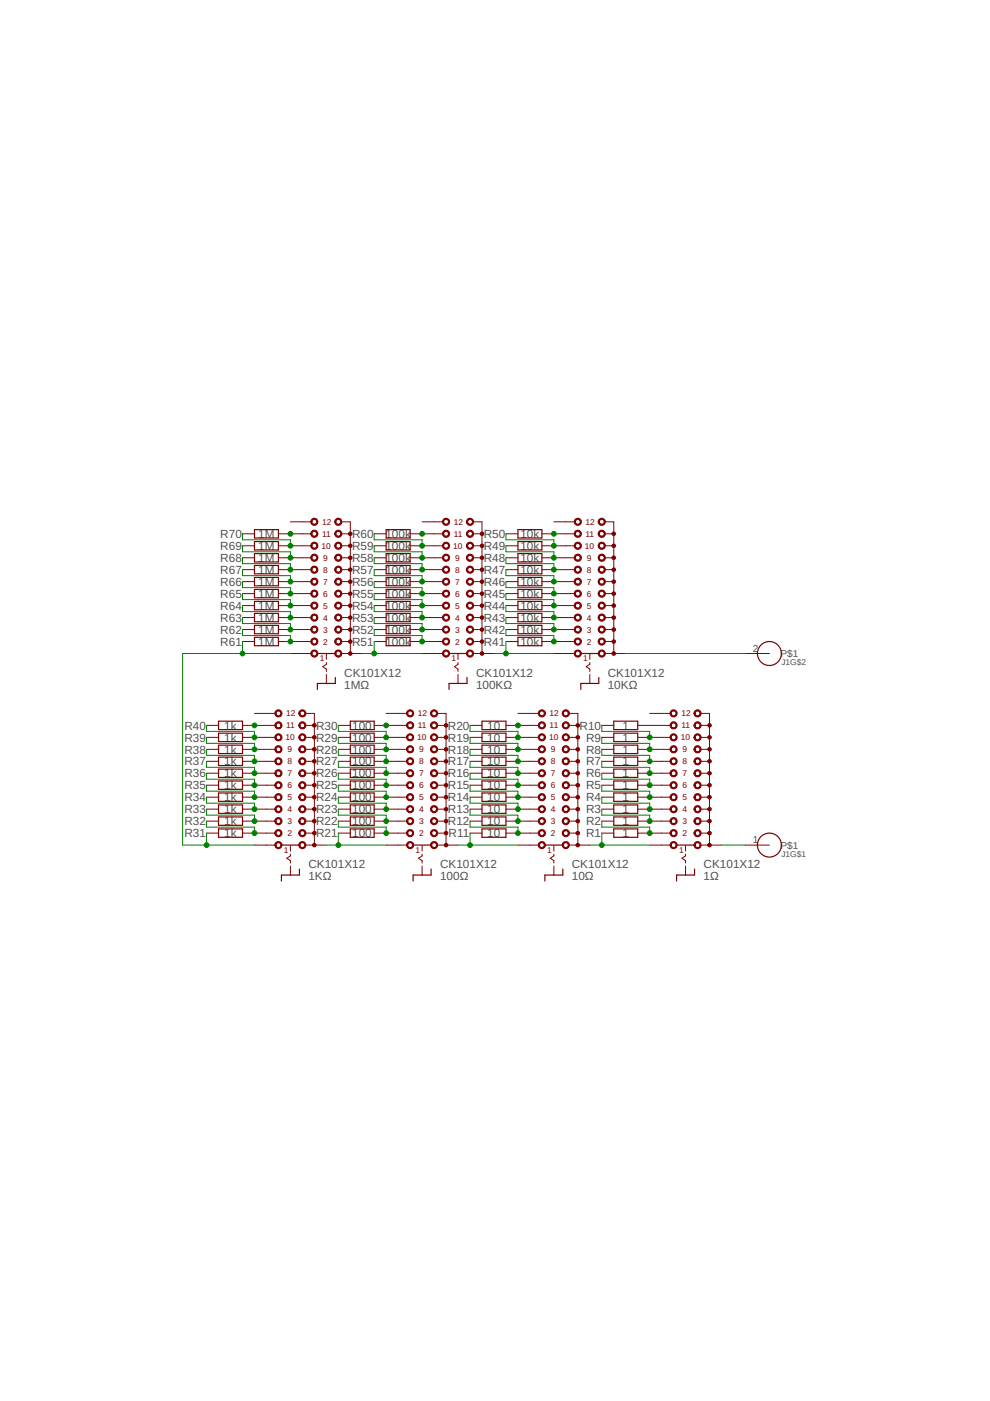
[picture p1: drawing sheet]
<svg xmlns="http://www.w3.org/2000/svg" width="210mm" height="297mm" viewBox="0 0 210 297" stroke-linecap="round" stroke-linejoin="round" font-family="sans-serif">
<defs><g id="words">
<g font-size="2.5" fill="#505050">
<text x="46.7" y="119.1">R68</text>
<text x="46.7" y="116.6">R69</text>
<text x="46.7" y="114.1">R70</text>
<text x="54.8" y="119.1">1M</text>
<text x="54.8" y="116.6">1M</text>
<text x="54.8" y="114.1">1M</text>
<text x="74.6" y="119.1">R58</text>
<text x="74.6" y="116.6">R59</text>
<text x="74.6" y="114.1">R60</text>
<text x="81.7" y="119.1">100k</text>
<text x="81.7" y="116.6">100k</text>
<text x="81.7" y="114.1">100k</text>
<text x="102.6" y="119.1">R48</text>
<text x="102.6" y="116.6">R49</text>
<text x="102.6" y="114.1">R50</text>
<text x="110.3" y="119.1">10k</text>
<text x="110.3" y="116.6">10k</text>
<text x="110.3" y="114.1">10k</text>
<text x="46.7" y="124.2">R66</text>
<text x="46.7" y="121.7">R67</text>
<text x="54.8" y="124.2">1M</text>
<text x="54.8" y="121.7">1M</text>
<text x="74.6" y="124.2">R56</text>
<text x="74.6" y="121.7">R57</text>
<text x="81.7" y="124.2">100k</text>
<text x="81.7" y="121.7">100k</text>
<text x="102.6" y="124.2">R46</text>
<text x="102.6" y="121.7">R47</text>
<text x="110.3" y="124.2">10k</text>
<text x="110.3" y="121.7">10k</text>
<text x="46.7" y="131.8">R63</text>
<text x="46.7" y="129.3">R64</text>
<text x="46.7" y="126.8">R65</text>
<text x="54.8" y="131.8">1M</text>
<text x="54.8" y="129.3">1M</text>
<text x="54.8" y="126.8">1M</text>
<text x="74.6" y="131.8">R53</text>
<text x="74.6" y="129.3">R54</text>
<text x="74.6" y="126.8">R55</text>
<text x="81.7" y="131.8">100k</text>
<text x="81.7" y="129.3">100k</text>
<text x="81.7" y="126.8">100k</text>
<text x="102.6" y="131.8">R43</text>
<text x="102.6" y="129.3">R44</text>
<text x="102.6" y="126.8">R45</text>
<text x="110.3" y="131.8">10k</text>
<text x="110.3" y="129.3">10k</text>
<text x="110.3" y="126.8">10k</text>
<text x="46.7" y="136.9">R61</text>
<text x="46.7" y="134.4">R62</text>
<text x="54.8" y="136.9">1M</text>
<text x="54.8" y="134.4">1M</text>
<text x="74.6" y="136.9">R51</text>
<text x="74.6" y="134.4">R52</text>
<text x="81.7" y="136.9">100k</text>
<text x="81.7" y="134.4">100k</text>
<text x="102.6" y="136.9">R41</text>
<text x="102.6" y="134.4">R42</text>
<text x="110.3" y="136.9">10k</text>
<text x="110.3" y="134.4">10k</text>
<text x="73" y="143.5">CK101X12</text>
<text x="100.9" y="143.5">CK101X12</text>
<text x="128.9" y="143.5">CK101X12</text>
<text x="73" y="146">1MΩ</text>
<text x="100.9" y="146">100KΩ</text>
<text x="128.9" y="146">10KΩ</text>
<text x="39.1" y="154.7">R40</text>
<text x="47.5" y="154.7">1k</text>
<text x="67" y="154.7">R30</text>
<text x="74.7" y="154.7">100</text>
<text x="95" y="154.7">R20</text>
<text x="103.3" y="154.7">10</text>
<text x="122.9" y="154.7">R10</text>
<text x="132" y="154.7">1</text>
<text x="39.1" y="159.8">R38</text>
<text x="39.1" y="157.2">R39</text>
<text x="47.5" y="159.8">1k</text>
<text x="47.5" y="157.2">1k</text>
<text x="67" y="159.8">R28</text>
<text x="67" y="157.2">R29</text>
<text x="74.7" y="159.8">100</text>
<text x="74.7" y="157.2">100</text>
<text x="95" y="159.8">R18</text>
<text x="95" y="157.2">R19</text>
<text x="103.3" y="159.8">10</text>
<text x="103.3" y="157.2">10</text>
<text x="124.3" y="159.8">R8</text>
<text x="124.3" y="157.2">R9</text>
<text x="132" y="159.8">1</text>
<text x="132" y="157.2">1</text>
<text x="39.1" y="167.4">R35</text>
<text x="39.1" y="164.8">R36</text>
<text x="39.1" y="162.3">R37</text>
<text x="47.5" y="167.4">1k</text>
<text x="47.5" y="164.8">1k</text>
<text x="47.5" y="162.3">1k</text>
<text x="67" y="167.4">R25</text>
<text x="67" y="164.8">R26</text>
<text x="67" y="162.3">R27</text>
<text x="74.7" y="167.4">100</text>
<text x="74.7" y="164.8">100</text>
<text x="74.7" y="162.3">100</text>
<text x="95" y="167.4">R15</text>
<text x="95" y="164.8">R16</text>
<text x="95" y="162.3">R17</text>
<text x="103.3" y="167.4">10</text>
<text x="103.3" y="164.8">10</text>
<text x="103.3" y="162.3">10</text>
<text x="124.3" y="167.4">R5</text>
<text x="124.3" y="164.8">R6</text>
<text x="124.3" y="162.3">R7</text>
<text x="132" y="167.4">1</text>
<text x="132" y="164.8">1</text>
<text x="132" y="162.3">1</text>
<text x="39.1" y="172.5">R33</text>
<text x="39.1" y="169.9">R34</text>
<text x="47.5" y="172.5">1k</text>
<text x="47.5" y="169.9">1k</text>
<text x="67" y="172.5">R23</text>
<text x="67" y="169.9">R24</text>
<text x="74.7" y="172.5">100</text>
<text x="74.7" y="169.9">100</text>
<text x="95" y="172.5">R13</text>
<text x="95" y="169.9">R14</text>
<text x="103.3" y="172.5">10</text>
<text x="103.3" y="169.9">10</text>
<text x="124.3" y="172.5">R3</text>
<text x="124.3" y="169.9">R4</text>
<text x="132" y="172.5">1</text>
<text x="132" y="169.9">1</text>
<text x="39.1" y="177.5">R31</text>
<text x="39.1" y="175">R32</text>
<text x="47.5" y="177.5">1k</text>
<text x="47.5" y="175">1k</text>
<text x="67" y="177.5">R21</text>
<text x="67" y="175">R22</text>
<text x="74.7" y="177.5">100</text>
<text x="74.7" y="175">100</text>
<text x="95" y="175">R12</text>
<text x="95.1" y="177.5">R11</text>
<text x="103.3" y="177.5">10</text>
<text x="103.3" y="175">10</text>
<text x="124.3" y="177.5">R1</text>
<text x="124.3" y="175">R2</text>
<text x="132" y="177.5">1</text>
<text x="132" y="175">1</text>
<text x="65.4" y="184.1">CK101X12</text>
<text x="93.3" y="184.1">CK101X12</text>
<text x="121.2" y="184.1">CK101X12</text>
<text x="149.2" y="184.1">CK101X12</text>
<text x="65.4" y="186.7">1KΩ</text>
<text x="93.3" y="186.7">100Ω</text>
<text x="121.2" y="186.7">10Ω</text>
<text x="149.2" y="186.7">1Ω</text>
</g>
<g font-size="2.1" fill="#505050">
<text x="159.6" y="138.2">2</text>
<text x="165.5" y="139.3">P$1</text>
<text x="159.6" y="178.8">1</text>
<text x="165.5" y="179.9">P$1</text>
</g>
<g font-size="1.8" fill="#800000">
<text x="68.3" y="113.8">11</text>
<text x="68.3" y="111.3">12</text>
<text x="96.2" y="113.8">11</text>
<text x="96.2" y="111.3">12</text>
<text x="124.2" y="113.8">11</text>
<text x="124.2" y="111.3">12</text>
<text x="68.2" y="116.3">10</text>
<text x="68.6" y="118.9">9</text>
<text x="96.1" y="116.3">10</text>
<text x="96.5" y="118.9">9</text>
<text x="124" y="116.3">10</text>
<text x="124.4" y="118.9">9</text>
<text x="68.6" y="124">7</text>
<text x="68.6" y="121.4">8</text>
<text x="96.5" y="124">7</text>
<text x="96.5" y="121.4">8</text>
<text x="124.4" y="124">7</text>
<text x="124.4" y="121.4">8</text>
<text x="68.6" y="131.6">4</text>
<text x="68.6" y="129">5</text>
<text x="68.6" y="126.5">6</text>
<text x="96.5" y="131.6">4</text>
<text x="96.5" y="129">5</text>
<text x="96.5" y="126.5">6</text>
<text x="124.4" y="131.6">4</text>
<text x="124.4" y="129">5</text>
<text x="124.4" y="126.5">6</text>
<text x="68.6" y="136.7">2</text>
<text x="68.6" y="134.1">3</text>
<text x="96.5" y="136.7">2</text>
<text x="96.5" y="134.1">3</text>
<text x="124.4" y="136.7">2</text>
<text x="124.4" y="134.1">3</text>
<text x="67.8" y="140.2">1</text>
<text x="95.7" y="140.2">1</text>
<text x="123.7" y="140.2">1</text>
<text x="60.7" y="154.4">11</text>
<text x="60.7" y="151.9">12</text>
<text x="88.6" y="154.4">11</text>
<text x="88.6" y="151.9">12</text>
<text x="116.5" y="154.4">11</text>
<text x="116.5" y="151.9">12</text>
<text x="144.5" y="154.4">11</text>
<text x="144.5" y="151.9">12</text>
<text x="60.6" y="157">10</text>
<text x="60.9" y="159.5">9</text>
<text x="88.5" y="157">10</text>
<text x="88.9" y="159.5">9</text>
<text x="116.4" y="157">10</text>
<text x="116.8" y="159.5">9</text>
<text x="144.3" y="157">10</text>
<text x="144.7" y="159.5">9</text>
<text x="60.9" y="167.1">6</text>
<text x="60.9" y="164.6">7</text>
<text x="60.9" y="162">8</text>
<text x="88.9" y="167.1">6</text>
<text x="88.9" y="164.6">7</text>
<text x="88.9" y="162">8</text>
<text x="116.8" y="167.1">6</text>
<text x="116.8" y="164.6">7</text>
<text x="116.8" y="162">8</text>
<text x="144.7" y="167.1">6</text>
<text x="144.7" y="164.6">7</text>
<text x="144.7" y="162">8</text>
<text x="60.9" y="172.2">4</text>
<text x="60.9" y="169.7">5</text>
<text x="88.9" y="172.2">4</text>
<text x="88.9" y="169.7">5</text>
<text x="116.8" y="172.2">4</text>
<text x="116.8" y="169.7">5</text>
<text x="144.7" y="172.2">4</text>
<text x="144.7" y="169.7">5</text>
<text x="60.9" y="177.3">2</text>
<text x="60.9" y="174.7">3</text>
<text x="88.9" y="177.3">2</text>
<text x="88.9" y="174.7">3</text>
<text x="116.8" y="177.3">2</text>
<text x="116.8" y="174.7">3</text>
<text x="144.7" y="177.3">2</text>
<text x="144.7" y="174.7">3</text>
<text x="60.2" y="180.8">1</text>
<text x="88.1" y="180.8">1</text>
<text x="116" y="180.8">1</text>
<text x="144" y="180.8">1</text>
</g>
<g font-size="1.8" fill="#505050">
<text x="165.7" y="141.1">J1G$2</text>
<text x="165.7" y="181.7">J1G$1</text>
</g>
</g></defs>
<g fill="none" stroke="#800000" stroke-width=".25">
<path d="M54 119.9h5v1.8h-5zM54 117.4h5v1.7h-5zM54 114.8h5v1.8h-5zM54 112.3h5v1.8h-5zM81.9 119.9h5.1v1.8h-5.1zM81.9 117.4h5.1v1.7h-5.1zM81.9 114.8h5.1v1.8h-5.1zM81.9 112.3h5.1v1.8h-5.1zM109.8 112.3h5.1v1.8h-5.1zM109.8 114.8h5.1v1.8h-5.1zM109.8 117.4h5.1v1.7h-5.1zM109.8 119.9h5.1v1.8h-5.1z"/>
<path d="M54 135.1h5v1.8h-5zM54 132.6h5v1.8h-5zM54 130h5v1.8h-5zM54 127.5h5v1.8h-5zM54 125h5v1.7h-5zM54 122.4h5v1.8h-5zM67.3 138.6h3.8M81.9 135.1h5.1v1.8h-5.1zM81.9 132.6h5.1v1.8h-5.1zM81.9 130h5.1v1.8h-5.1zM81.9 127.5h5.1v1.8h-5.1zM81.9 125h5.1v1.7h-5.1z"/>
<path d="M81.9 122.4h5.1v1.8h-5.1zM95.2 138.6h3.8M109.8 135.1h5.1v1.8h-5.1zM109.8 122.4h5.1v1.8h-5.1zM109.8 125h5.1v1.7h-5.1zM109.8 127.5h5.1v1.8h-5.1zM109.8 130h5.1v1.8h-5.1zM109.8 132.6h5.1v1.8h-5.1zM123.1 138.6h3.9M46.3 158h5.1v1.8h-5.1zM46.3 155.4h5.1v1.8h-5.1zM46.3 152.9h5.1v1.8h-5.1z"/>
<path d="M71.1 143.6v1.3h-3.8v1.3M74.3 158h5v1.8h-5zM74.3 155.4h5v1.8h-5zM74.3 152.9h5v1.8h-5zM99 143.6v1.3h-3.8v1.3M102.2 158h5.1v1.8h-5.1zM102.2 155.4h5.1v1.8h-5.1zM102.2 152.9h5.1v1.8h-5.1zM127 143.6v1.3h-3.9v1.3M130.1 152.9h5.1v1.8h-5.1zM130.1 155.4h5.1v1.8h-5.1zM130.1 158h5.1v1.8h-5.1z"/>
<path d="M46.3 175.7h5.1v1.8h-5.1zM46.3 173.2h5.1v1.8h-5.1zM46.3 170.7h5.1v1.7h-5.1zM46.3 168.1h5.1v1.8h-5.1zM46.3 165.6h5.1v1.8h-5.1zM46.3 163.1h5.1v1.7h-5.1zM46.3 160.5h5.1v1.8h-5.1zM59.7 179.2h3.8M74.3 175.7h5v1.8h-5zM74.3 173.2h5v1.8h-5zM74.3 170.7h5v1.7h-5zM74.3 168.1h5v1.8h-5z"/>
<path d="M74.3 165.6h5v1.8h-5zM74.3 163.1h5v1.7h-5zM74.3 160.5h5v1.8h-5zM87.6 179.2h3.8M102.2 175.7h5.1v1.8h-5.1zM102.2 173.2h5.1v1.8h-5.1zM102.2 170.7h5.1v1.7h-5.1zM102.2 168.1h5.1v1.8h-5.1zM102.2 165.6h5.1v1.8h-5.1zM102.2 163.1h5.1v1.7h-5.1zM102.2 160.5h5.1v1.8h-5.1zM115.5 179.2h3.8"/>
<path d="M130.1 175.7h5.1v1.8h-5.1zM130.1 160.5h5.1v1.8h-5.1zM130.1 163.1h5.1v1.7h-5.1zM130.1 165.6h5.1v1.8h-5.1zM130.1 168.1h5.1v1.8h-5.1zM130.1 170.7h5.1v1.7h-5.1zM130.1 173.2h5.1v1.8h-5.1zM143.4 179.2h3.9M63.5 184.3v1.2h-3.8v1.3M91.4 184.3v1.2h-3.8v1.3M119.3 184.3v1.2h-3.8v1.3M147.3 184.3v1.2h-3.9v1.3"/>
<circle cx="163.1" cy="138.6" r="2.54"/>
<circle cx="163.1" cy="179.2" r="2.54"/>
</g>
<g fill="none" stroke="#800000" stroke-width=".21">
<path d="M51.4 118.3h2.6M51.4 115.7h2.6M51.4 113.2h2.6M59 118.3h7M59 115.7h7M59 113.2h7M61.6 110.6h4.4M72.4 110.6h1.9v28M72.4 118.3h1.9M72.4 115.7h1.9M72.4 113.2h1.9M79.3 118.3h2.6"/>
<path d="M79.3 115.7h2.6M79.3 113.2h2.6M87 118.3h6.9M87 115.7h6.9M87 113.2h6.9M89.5 110.6h4.4M100.3 118.3h1.9M100.3 115.7h1.9M100.3 113.2h1.9M100.3 110.6h1.9v28M107.3 118.3h2.5M107.3 115.7h2.5"/>
<path d="M107.3 113.2h2.5M114.9 118.3h7M114.9 115.7h7M114.9 113.2h7M117.4 110.6h4.5M128.2 118.3h1.9M128.2 115.7h1.9M128.2 113.2h1.9M128.2 110.6h1.9v28M51.4 136h2.6M51.4 133.5h2.6M51.4 130.9h2.6"/>
<path d="M51.4 128.4h2.6M51.4 125.9h2.6M51.4 123.3h2.6M51.4 120.8h2.6M59 136h7M59 133.5h7M59 130.9h7M59 128.4h7M59 125.9h7M59 123.3h7M59 120.8h7M61.6 138.6h4.4"/>
<path d="M69.2 138.7v1.1M72.4 136h1.9M72.4 133.5h1.9M72.4 130.9h1.9M72.4 128.4h1.9M72.4 125.9h1.9M72.4 138.6h4.4M72.4 123.3h1.9M72.4 120.8h1.9M79.3 136h2.6M79.3 133.5h2.6M79.3 130.9h2.6"/>
<path d="M79.3 128.4h2.6M79.3 125.9h2.6M79.3 123.3h2.6M79.3 120.8h2.6M87 136h6.9M87 133.5h6.9M87 130.9h6.9M87 128.4h6.9M87 125.9h6.9M87 123.3h6.9M87 120.8h6.9M89.5 138.6h4.4"/>
<path d="M97.1 138.7v1.1M100.3 136h1.9M100.3 133.5h1.9M100.3 130.9h1.9M100.3 128.4h1.9M100.3 125.9h1.9M100.3 138.6h4.4M100.3 123.3h1.9M100.3 120.8h1.9M107.3 136h2.5M107.3 133.5h2.5M107.3 130.9h2.5"/>
<path d="M107.3 128.4h2.5M107.3 125.9h2.5M107.3 123.3h2.5M107.3 120.8h2.5M114.9 136h7M114.9 133.5h7M114.9 130.9h7M114.9 128.4h7M114.9 125.9h7M114.9 123.3h7M114.9 120.8h7M117.4 138.6h4.5"/>
<path d="M125.1 138.7v1.1M128.2 136h1.9M128.2 133.5h1.9M128.2 130.9h1.9M128.2 128.4h1.9M128.2 125.9h1.9M128.2 138.6h4.5M128.2 123.3h1.9M128.2 120.8h1.9M158.1 138.6h5M43.8 158.9h2.5M43.8 156.3h2.5"/>
<path d="M43.8 153.8h2.5M51.4 158.9h7M51.4 156.3h7M51.4 153.8h7M54 151.3h4.4M64.7 158.9h2M64.7 156.3h2M64.7 153.8h2M64.7 151.3h2v27.9M69.2 140.5v.3l-.8 .6 .8 .5v.5M69.2 143v1.9M71.7 158.9h2.6"/>
<path d="M71.7 156.3h2.6M71.7 153.8h2.6M79.3 158.9h7M79.3 156.3h7M79.3 153.8h7M81.9 151.3h4.4M92.7 158.9h1.9M92.7 156.3h1.9M92.7 153.8h1.9M92.7 151.3h1.9v27.9M97.1 140.5v.3l-.7 .6 .7 .5v.5M97.1 143v1.9"/>
<path d="M99.7 158.9h2.5M99.7 156.3h2.5M99.7 153.8h2.5M107.3 158.9h7M107.3 156.3h7M107.3 153.8h7M109.8 151.3h4.5M120.6 158.9h1.9M120.6 156.3h1.9M120.6 153.8h1.9M120.6 151.3h1.9v27.9M125.1 140.5v.3l-.8 .6 .8 .5v.5"/>
<path d="M125.1 143v1.9M127.6 158.9h2.5M127.6 156.3h2.5M127.6 153.8h2.5M135.2 158.9h7M135.2 156.3h7M135.2 153.8h7M137.8 151.3h4.4M148.5 151.3h1.9v27.9M148.5 158.9h1.9M148.5 156.3h1.9M148.5 153.8h1.9"/>
<path d="M43.8 176.6h2.5M43.8 174.1h2.5M43.8 171.6h2.5M43.8 169h2.5M43.8 166.5h2.5M43.8 163.9h2.5M43.8 161.4h2.5M51.4 176.6h7M51.4 174.1h7M51.4 171.6h7M51.4 169h7M51.4 166.5h7"/>
<path d="M51.4 163.9h7M51.4 161.4h7M54 179.2h4.4M61.6 179.3v1.1M64.7 176.6h2M64.7 174.1h2M64.7 171.6h2M64.7 169h2M64.7 166.5h2M64.7 179.2h4.5M64.7 163.9h2M64.7 161.4h2"/>
<path d="M71.7 176.6h2.6M71.7 174.1h2.6M71.7 171.6h2.6M71.7 169h2.6M71.7 166.5h2.6M71.7 163.9h2.6M71.7 161.4h2.6M79.3 176.6h7M79.3 174.1h7M79.3 171.6h7M79.3 169h7M79.3 166.5h7"/>
<path d="M79.3 163.9h7M79.3 161.4h7M81.9 179.2h4.4M89.5 179.3v1.1M92.7 176.6h1.9M92.7 174.1h1.9M92.7 171.6h1.9M92.7 169h1.9M92.7 166.5h1.9M92.7 179.2h4.4M92.7 163.9h1.9M92.7 161.4h1.9"/>
<path d="M99.7 176.6h2.5M99.7 174.1h2.5M99.7 171.6h2.5M99.7 169h2.5M99.7 166.5h2.5M99.7 163.9h2.5M99.7 161.4h2.5M107.3 176.6h7M107.3 174.1h7M107.3 171.6h7M107.3 169h7M107.3 166.5h7"/>
<path d="M107.3 163.9h7M107.3 161.4h7M109.8 179.2h4.5M117.4 179.3v1.1M120.6 176.6h1.9M120.6 174.1h1.9M120.6 171.6h1.9M120.6 169h1.9M120.6 166.5h1.9M120.6 179.2h4.5M120.6 163.9h1.9M120.6 161.4h1.9"/>
<path d="M127.6 176.6h2.5M127.6 174.1h2.5M127.6 171.6h2.5M127.6 169h2.5M127.6 166.5h2.5M127.6 163.9h2.5M127.6 161.4h2.5M135.2 176.6h7M135.2 174.1h7M135.2 171.6h7M135.2 169h7M135.2 166.5h7"/>
<path d="M135.2 163.9h7M135.2 161.4h7M137.8 179.2h4.4M145.4 179.3v1.1M148.5 176.6h1.9M148.5 174.1h1.9M148.5 171.6h1.9M148.5 169h1.9M148.5 166.5h1.9M148.5 179.2h4.5M148.5 163.9h1.9M148.5 161.4h1.9"/>
<path d="M158.1 179.2h5M61.6 181.1v.4l-.8 .5 .8 .5v.5M61.6 183.6v1.9M89.5 181.1v.4l-.8 .5 .8 .5v.5M89.5 183.6v1.9M117.4 181.1v.4l-.7 .5 .7 .5v.5M117.4 183.6v1.9M145.4 181.1v.4l-.8 .5 .8 .5v.5M145.4 183.6v1.9"/>
</g>
<g fill="#800000" stroke="#800000" stroke-width=".21">
<path d="M150.1 173.9a.38 .38 0 0 1 .6 0 .38 .38 0 0 1-.2 .6 .38 .38 0 0 1-.4-.4l.3-.1 .2 .2-.5-.1z" fill-rule="evenodd"/>
<path d="M150.1 171.4a.38 .38 0 0 1 .6 0 .38 .38 0 0 1-.2 .5 .38 .38 0 0 1-.4-.3l.3-.2 .2 .2h-.5z" fill-rule="evenodd"/>
<path d="M150.1 166.3a.38 .38 0 0 1 .6 0 .38 .38 0 0 1-.2 .6 .38 .38 0 0 1-.4-.4l.3-.2 .2 .2h-.5z" fill-rule="evenodd"/>
<path d="M150.1 179a.38 .38 0 0 1 .6 0 .38 .38 0 0 1-.2 .6 .38 .38 0 0 1-.4-.4l.3-.2 .2 .2h-.5z" fill-rule="evenodd"/>
<path d="M150.1 176.4a.38 .38 0 0 1 .6 0 .38 .38 0 0 1-.2 .6 .38 .38 0 0 1-.4-.4l.3-.1 .2 .2-.5-.1z" fill-rule="evenodd"/>
<path d="M147.3 178.7a.76 .76 0 0 1 1.2 .1 .76 .76 0 0 1-.4 1.1 .76 .76 0 0 1-1-.7h.3a.51 .51 0 0 1 .7-.5 .51 .51 0 0 1 .2 .8 .51 .51 0 0 1-.9-.2v-.1h-.3z" fill-rule="evenodd"/>
<path d="M147.3 176.1a.76 .76 0 0 1 1.2 .1 .76 .76 0 0 1-.4 1.2 .76 .76 0 0 1-1-.8h.3a.51 .51 0 0 1 .7-.5 .51 .51 0 0 1 .2 .8 .51 .51 0 0 1-.9-.1v-.2h-.3z" fill-rule="evenodd"/>
<path d="M147.3 173.6a.76 .76 0 0 1 1.2 .1 .76 .76 0 0 1-.4 1.1 .76 .76 0 0 1-1-.7h.3a.51 .51 0 0 1 .7-.5 .51 .51 0 0 1 .2 .8 .51 .51 0 0 1-.9-.1v-.2h-.3z" fill-rule="evenodd"/>
<path d="M142.2 178.7a.76 .76 0 0 1 1.3 .1 .76 .76 0 0 1-.5 1.1 .76 .76 0 0 1-1-.7h.3a.51 .51 0 0 1 .7-.5 .51 .51 0 0 1 .2 .8 .51 .51 0 0 1-.9-.2v-.1h-.3z" fill-rule="evenodd"/>
<path d="M142.2 176.1a.76 .76 0 0 1 1.3 .1 .76 .76 0 0 1-.5 1.2 .76 .76 0 0 1-1-.8h.3a.51 .51 0 0 1 .7-.5 .51 .51 0 0 1 .2 .8 .51 .51 0 0 1-.9-.1v-.2h-.3z" fill-rule="evenodd"/>
<path d="M142.2 173.6a.76 .76 0 0 1 1.3 .1 .76 .76 0 0 1-.5 1.1 .76 .76 0 0 1-1-.7h.3a.51 .51 0 0 1 .7-.5 .51 .51 0 0 1 .2 .8 .51 .51 0 0 1-.9-.1v-.2h-.3z" fill-rule="evenodd"/>
<path d="M150.1 168.8a.38 .38 0 0 1 .6 0 .38 .38 0 0 1-.2 .6 .38 .38 0 0 1-.4-.4l.3-.1 .2 .2-.5-.1z" fill-rule="evenodd"/>
<path d="M147.3 171.1a.76 .76 0 0 1 1.2 .1 .76 .76 0 0 1-.4 1.1 .76 .76 0 0 1-1-.7h.3a.51 .51 0 0 1 .7-.5 .51 .51 0 0 1 .2 .8 .51 .51 0 0 1-.9-.2v-.1h-.3z" fill-rule="evenodd"/>
<path d="M147.3 168.5a.76 .76 0 0 1 1.2 .1 .76 .76 0 0 1-.4 1.2 .76 .76 0 0 1-1-.8h.3a.51 .51 0 0 1 .7-.5 .51 .51 0 0 1 .2 .9 .51 .51 0 0 1-.9-.2v-.2h-.3z" fill-rule="evenodd"/>
<path d="M142.2 171.1a.76 .76 0 0 1 1.3 .1 .76 .76 0 0 1-.5 1.1 .76 .76 0 0 1-1-.7h.3a.51 .51 0 0 1 .7-.5 .51 .51 0 0 1 .2 .8 .51 .51 0 0 1-.9-.2v-.1h-.3z" fill-rule="evenodd"/>
<path d="M142.2 168.5a.76 .76 0 0 1 1.3 .1 .76 .76 0 0 1-.5 1.2 .76 .76 0 0 1-1-.8h.3a.51 .51 0 0 1 .7-.5 .51 .51 0 0 1 .2 .9 .51 .51 0 0 1-.9-.2v-.2h-.3z" fill-rule="evenodd"/>
<path d="M147.3 166a.76 .76 0 0 1 1.2 .1 .76 .76 0 0 1-.4 1.1 .76 .76 0 0 1-1-.7h.3a.51 .51 0 0 1 .7-.5 .51 .51 0 0 1 .2 .8 .51 .51 0 0 1-.9-.1v-.2h-.3z" fill-rule="evenodd"/>
<path d="M142.2 166a.76 .76 0 0 1 1.3 .1 .76 .76 0 0 1-.5 1.1 .76 .76 0 0 1-1-.7h.3a.51 .51 0 0 1 .7-.5 .51 .51 0 0 1 .2 .8 .51 .51 0 0 1-.9-.1v-.2h-.3z" fill-rule="evenodd"/>
<path d="M150.2 163.6a.38 .38 0 0 1 .6 .2 .38 .38 0 0 1-.3 .5 .38 .38 0 0 1-.4-.4l.4-.1 .1 .2-.5-.1z" fill-rule="evenodd"/>
<path d="M147.3 163.4a.76 .76 0 0 1 1.2 .1 .76 .76 0 0 1-.4 1.2 .76 .76 0 0 1-1-.8h.3a.51 .51 0 0 1 .7-.5 .51 .51 0 0 1 .2 .9 .51 .51 0 0 1-.9-.2v-.2h-.3z" fill-rule="evenodd"/>
<path d="M142.2 163.4a.76 .76 0 0 1 1.3 .1 .76 .76 0 0 1-.5 1.2 .76 .76 0 0 1-1-.8h.3a.51 .51 0 0 1 .7-.5 .51 .51 0 0 1 .2 .9 .51 .51 0 0 1-.9-.2v-.2h-.3z" fill-rule="evenodd"/>
<path d="M147.3 160.9a.76 .76 0 0 1 1.2 .1 .76 .76 0 0 1-.4 1.1 .76 .76 0 0 1-1-.7h.3a.51 .51 0 0 1 .7-.5 .51 .51 0 0 1 .2 .8 .51 .51 0 0 1-.9-.1v-.2h-.3z" fill-rule="evenodd"/>
<path d="M147.3 158.4a.76 .76 0 0 1 1.2 .1 .76 .76 0 0 1-.4 1.1 .76 .76 0 0 1-1-.7h.3a.51 .51 0 0 1 .7-.5 .51 .51 0 0 1 .2 .8 .51 .51 0 0 1-.9-.2v-.1h-.3z" fill-rule="evenodd"/>
<path d="M147.3 155.9a.76 .76 0 0 1 1.2 .1 .76 .76 0 0 1-.4 1.1 .76 .76 0 0 1-1-.8h.3a.51 .51 0 0 1 .7-.5 .51 .51 0 0 1 .2 .8 .51 .51 0 0 1-.9-.1v-.2h-.3z" fill-rule="evenodd"/>
<path d="M147.3 153.3a.76 .76 0 0 1 1.2 .1 .76 .76 0 0 1-.4 1.1 .76 .76 0 0 1-1-.7h.3a.51 .51 0 0 1 .7-.5 .51 .51 0 0 1 .2 .8 .51 .51 0 0 1-.9-.1v-.2h-.3z" fill-rule="evenodd"/>
<path d="M147.3 150.8a.76 .76 0 0 1 1.2 .1 .76 .76 0 0 1-.4 1.1 .76 .76 0 0 1-1-.7h.3a.51 .51 0 0 1 .7-.6 .51 .51 0 0 1 .2 .9 .51 .51 0 0 1-.9-.2v-.1h-.3z" fill-rule="evenodd"/>
<path d="M150.2 161.1a.39 .39 0 0 1 .6 .2 .39 .39 0 0 1-.3 .5 .39 .39 0 0 1-.4-.4l.4-.1 .1 .2-.5-.1z" fill-rule="evenodd"/>
<path d="M150.2 158.5a.39 .39 0 0 1 .6 .2 .39 .39 0 0 1-.3 .6 .39 .39 0 0 1-.4-.4l.4-.2 .1 .2h-.5z" fill-rule="evenodd"/>
<path d="M150.2 156a.39 .39 0 0 1 .6 .2 .39 .39 0 0 1-.3 .5 .39 .39 0 0 1-.4-.4l.4-.1 .1 .2-.5-.1z" fill-rule="evenodd"/>
<path d="M150.2 153.5a.39 .39 0 0 1 .6 .2 .39 .39 0 0 1-.3 .5 .39 .39 0 0 1-.4-.4l.3-.1 .2 .2-.5-.1z" fill-rule="evenodd"/>
<path d="M142.2 160.9a.76 .76 0 0 1 1.3 .1 .76 .76 0 0 1-.5 1.1 .76 .76 0 0 1-1-.7h.3a.51 .51 0 0 1 .7-.5 .51 .51 0 0 1 .2 .8 .51 .51 0 0 1-.9-.1v-.2h-.3z" fill-rule="evenodd"/>
<path d="M142.2 158.4a.76 .76 0 0 1 1.3 .1 .76 .76 0 0 1-.5 1.1 .76 .76 0 0 1-1-.7h.3a.51 .51 0 0 1 .7-.5 .51 .51 0 0 1 .2 .8 .51 .51 0 0 1-.9-.2v-.1h-.3z" fill-rule="evenodd"/>
<path d="M142.2 155.9a.76 .76 0 0 1 1.3 .1 .76 .76 0 0 1-.5 1.1 .76 .76 0 0 1-1-.8h.3a.51 .51 0 0 1 .7-.5 .51 .51 0 0 1 .2 .8 .51 .51 0 0 1-.9-.1v-.2h-.3z" fill-rule="evenodd"/>
<path d="M142.2 153.3a.76 .76 0 0 1 1.3 .1 .76 .76 0 0 1-.5 1.1 .76 .76 0 0 1-1-.7h.3a.51 .51 0 0 1 .7-.5 .51 .51 0 0 1 .2 .8 .51 .51 0 0 1-.9-.1v-.2h-.3z" fill-rule="evenodd"/>
<path d="M142.2 150.8a.76 .76 0 0 1 1.3 .1 .76 .76 0 0 1-.5 1.1 .76 .76 0 0 1-1-.7h.3a.51 .51 0 0 1 .7-.6 .51 .51 0 0 1 .2 .9 .51 .51 0 0 1-.9-.2v-.1h-.3z" fill-rule="evenodd"/>
<path d="M122.2 173.9a.38 .38 0 0 1 .6-.1 .38 .38 0 0 1-.1 .6 .38 .38 0 0 1-.6-.3l.4-.1 .1 .1-.1 .1-.4-.1z" fill-rule="evenodd"/>
<path d="M122.2 171.4a.38 .38 0 0 1 .6-.1 .38 .38 0 0 1-.1 .6 .38 .38 0 0 1-.6-.3l.4-.2 .1 .2v.1l-.5-.1z" fill-rule="evenodd"/>
<path d="M122.2 166.3a.38 .38 0 0 1 .6-.1 .38 .38 0 0 1-.1 .6 .38 .38 0 0 1-.6-.3l.4-.2 .1 .2v.1l-.5-.1z" fill-rule="evenodd"/>
<path d="M122.2 179a.38 .38 0 0 1 .6-.1 .38 .38 0 0 1-.1 .6 .38 .38 0 0 1-.6-.3l.4-.2 .1 .2-.1 .1-.4-.1z" fill-rule="evenodd"/>
<path d="M122.2 176.4a.38 .38 0 0 1 .6 0 .38 .38 0 0 1-.1 .6 .38 .38 0 0 1-.6-.4l.4-.1 .1 .1-.1 .2-.4-.2z" fill-rule="evenodd"/>
<path d="M119.4 178.7a.76 .76 0 0 1 1.2 0 .76 .76 0 0 1-.4 1.2 .76 .76 0 0 1-1-.7h.3a.51 .51 0 0 1 .7-.5 .51 .51 0 0 1 .1 .9 .51 .51 0 0 1-.8-.3v-.1h-.3z" fill-rule="evenodd"/>
<path d="M119.4 176.1a.77 .77 0 0 1 1.2 .1 .77 .77 0 0 1-.4 1.2 .77 .77 0 0 1-1-.8h.3a.51 .51 0 0 1 .7-.4 .51 .51 0 0 1 .1 .8 .51 .51 0 0 1-.8-.2v-.2h-.3z" fill-rule="evenodd"/>
<path d="M119.4 173.6a.77 .77 0 0 1 1.2 .1 .77 .77 0 0 1-.4 1.1 .77 .77 0 0 1-1-.7h.3a.51 .51 0 0 1 .7-.4 .51 .51 0 0 1 .1 .8 .51 .51 0 0 1-.8-.2v-.2h-.3z" fill-rule="evenodd"/>
<path d="M114.3 178.7a.76 .76 0 0 1 1.2 0 .76 .76 0 0 1-.4 1.2 .76 .76 0 0 1-1-.7h.3a.51 .51 0 0 1 .7-.5 .51 .51 0 0 1 .1 .9 .51 .51 0 0 1-.8-.3v-.1h-.3z" fill-rule="evenodd"/>
<path d="M114.3 176.1a.77 .77 0 0 1 1.2 .1 .77 .77 0 0 1-.4 1.2 .77 .77 0 0 1-1-.8h.3a.51 .51 0 0 1 .7-.4 .51 .51 0 0 1 .1 .8 .51 .51 0 0 1-.8-.2v-.2h-.3z" fill-rule="evenodd"/>
<path d="M114.3 173.6a.77 .77 0 0 1 1.2 .1 .77 .77 0 0 1-.4 1.1 .77 .77 0 0 1-1-.7h.3a.51 .51 0 0 1 .7-.4 .51 .51 0 0 1 .1 .8 .51 .51 0 0 1-.8-.2v-.2h-.3z" fill-rule="evenodd"/>
<path d="M122.2 168.8a.38 .38 0 0 1 .6-.1 .38 .38 0 0 1-.1 .7 .38 .38 0 0 1-.6-.4l.4-.1 .1 .1v.1l-.5-.1z" fill-rule="evenodd"/>
<path d="M119.4 171.1a.77 .77 0 0 1 1.2 0 .77 .77 0 0 1-.4 1.2 .77 .77 0 0 1-1-.7h.3a.51 .51 0 0 1 .7-.5 .51 .51 0 0 1 .1 .9 .51 .51 0 0 1-.8-.3v-.1h-.3z" fill-rule="evenodd"/>
<path d="M119.4 168.5a.77 .77 0 0 1 1.2 .1 .77 .77 0 0 1-.4 1.1 .77 .77 0 0 1-1-.7h.3a.51 .51 0 0 1 .7-.4 .51 .51 0 0 1 .1 .8 .51 .51 0 0 1-.8-.2v-.2h-.3z" fill-rule="evenodd"/>
<path d="M114.3 171.1a.77 .77 0 0 1 1.2 0 .77 .77 0 0 1-.4 1.2 .77 .77 0 0 1-1-.7h.3a.51 .51 0 0 1 .7-.5 .51 .51 0 0 1 .1 .9 .51 .51 0 0 1-.8-.3v-.1h-.3z" fill-rule="evenodd"/>
<path d="M114.3 168.5a.77 .77 0 0 1 1.2 .1 .77 .77 0 0 1-.4 1.1 .77 .77 0 0 1-1-.7h.3a.51 .51 0 0 1 .7-.4 .51 .51 0 0 1 .1 .8 .51 .51 0 0 1-.8-.2v-.2h-.3z" fill-rule="evenodd"/>
<path d="M119.4 166a.77 .77 0 0 1 1.2 0 .77 .77 0 0 1-.4 1.2 .77 .77 0 0 1-1-.7h.3a.51 .51 0 0 1 .7-.4 .51 .51 0 0 1 .1 .8 .51 .51 0 0 1-.8-.2v-.2h-.3z" fill-rule="evenodd"/>
<path d="M114.3 166a.77 .77 0 0 1 1.2 0 .77 .77 0 0 1-.4 1.2 .77 .77 0 0 1-1-.7h.3a.51 .51 0 0 1 .7-.4 .51 .51 0 0 1 .1 .8 .51 .51 0 0 1-.8-.2v-.2h-.3z" fill-rule="evenodd"/>
<path d="M122.2 163.8a.38 .38 0 0 1 .6-.1 .38 .38 0 0 1-.2 .6 .38 .38 0 0 1-.5-.4h.5l-.2 .2-.3-.2z" fill-rule="evenodd"/>
<path d="M119.4 163.4a.77 .77 0 0 1 1.2 .1 .77 .77 0 0 1-.4 1.2 .77 .77 0 0 1-1-.8h.3a.51 .51 0 0 1 .7-.4 .51 .51 0 0 1 .1 .9 .51 .51 0 0 1-.8-.3v-.2h-.3z" fill-rule="evenodd"/>
<path d="M114.3 163.4a.77 .77 0 0 1 1.2 .1 .77 .77 0 0 1-.4 1.2 .77 .77 0 0 1-1-.8h.3a.51 .51 0 0 1 .7-.4 .51 .51 0 0 1 .1 .9 .51 .51 0 0 1-.8-.3v-.2h-.3z" fill-rule="evenodd"/>
<path d="M119.4 160.9a.77 .77 0 0 1 1.2 .1 .77 .77 0 0 1-.4 1.1 .77 .77 0 0 1-1-.7h.3a.51 .51 0 0 1 .7-.4 .51 .51 0 0 1 .1 .8 .51 .51 0 0 1-.8-.2v-.2h-.3z" fill-rule="evenodd"/>
<path d="M119.4 158.4a.77 .77 0 0 1 1.2 0 .77 .77 0 0 1-.4 1.2 .77 .77 0 0 1-1-.7h.3a.51 .51 0 0 1 .7-.5 .51 .51 0 0 1 .1 .9 .51 .51 0 0 1-.8-.3v-.1h-.3z" fill-rule="evenodd"/>
<path d="M119.4 155.9a.76 .76 0 0 1 1.2 0 .76 .76 0 0 1-.4 1.2 .76 .76 0 0 1-1-.8h.3a.51 .51 0 0 1 .7-.4 .51 .51 0 0 1 .1 .8 .51 .51 0 0 1-.8-.2v-.2h-.3z" fill-rule="evenodd"/>
<path d="M119.4 153.3a.76 .76 0 0 1 1.2 .1 .76 .76 0 0 1-.4 1.1 .76 .76 0 0 1-1-.7h.3a.51 .51 0 0 1 .7-.4 .51 .51 0 0 1 .1 .8 .51 .51 0 0 1-.8-.2v-.2h-.3z" fill-rule="evenodd"/>
<path d="M119.4 150.8a.76 .76 0 0 1 1.2 0 .76 .76 0 0 1-.4 1.2 .76 .76 0 0 1-1-.7h.3a.51 .51 0 0 1 .7-.5 .51 .51 0 0 1 .1 .9 .51 .51 0 0 1-.8-.3v-.1h-.3z" fill-rule="evenodd"/>
<path d="M122.2 161.2a.38 .38 0 0 1 .6-.1 .38 .38 0 0 1-.1 .7 .38 .38 0 0 1-.6-.4l.3-.1 .2 .1-.1 .1-.4-.1z" fill-rule="evenodd"/>
<path d="M122.2 158.7a.38 .38 0 0 1 .6-.1 .38 .38 0 0 1-.1 .6 .38 .38 0 0 1-.6-.3l.3-.2 .2 .2-.1 .1-.4-.1z" fill-rule="evenodd"/>
<path d="M122.2 156.1a.38 .38 0 0 1 .6 0 .38 .38 0 0 1-.1 .6 .38 .38 0 0 1-.6-.4l.3-.1 .2 .1-.1 .2-.4-.2z" fill-rule="evenodd"/>
<path d="M122.2 153.6a.38 .38 0 0 1 .6-.1 .38 .38 0 0 1-.1 .6 .38 .38 0 0 1-.6-.3l.4-.1 .1 .1-.1 .1-.4-.1z" fill-rule="evenodd"/>
<path d="M114.3 160.9a.77 .77 0 0 1 1.2 .1 .77 .77 0 0 1-.4 1.1 .77 .77 0 0 1-1-.7h.3a.51 .51 0 0 1 .7-.4 .51 .51 0 0 1 .1 .8 .51 .51 0 0 1-.8-.2v-.2h-.3z" fill-rule="evenodd"/>
<path d="M114.3 158.4a.77 .77 0 0 1 1.2 0 .77 .77 0 0 1-.4 1.2 .77 .77 0 0 1-1-.7h.3a.51 .51 0 0 1 .7-.5 .51 .51 0 0 1 .1 .9 .51 .51 0 0 1-.8-.3v-.1h-.3z" fill-rule="evenodd"/>
<path d="M114.3 155.9a.76 .76 0 0 1 1.2 0 .76 .76 0 0 1-.4 1.2 .76 .76 0 0 1-1-.8h.3a.51 .51 0 0 1 .7-.4 .51 .51 0 0 1 .1 .8 .51 .51 0 0 1-.8-.2v-.2h-.3z" fill-rule="evenodd"/>
<path d="M114.3 153.3a.76 .76 0 0 1 1.2 .1 .76 .76 0 0 1-.4 1.1 .76 .76 0 0 1-1-.7h.3a.51 .51 0 0 1 .7-.4 .51 .51 0 0 1 .1 .8 .51 .51 0 0 1-.8-.2v-.2h-.3z" fill-rule="evenodd"/>
<path d="M114.3 150.8a.76 .76 0 0 1 1.2 0 .76 .76 0 0 1-.4 1.2 .76 .76 0 0 1-1-.7h.3a.51 .51 0 0 1 .7-.5 .51 .51 0 0 1 .1 .9 .51 .51 0 0 1-.8-.3v-.1h-.3z" fill-rule="evenodd"/>
<path d="M94.3 173.9a.38 .38 0 0 1 .6 0 .38 .38 0 0 1-.2 .6 .38 .38 0 0 1-.5-.4l.4-.1 .1 .2-.5-.1z" fill-rule="evenodd"/>
<path d="M94.3 171.4a.38 .38 0 0 1 .6 0 .38 .38 0 0 1-.2 .5 .38 .38 0 0 1-.5-.3l.4-.2 .1 .2h-.5z" fill-rule="evenodd"/>
<path d="M94.3 166.3a.38 .38 0 0 1 .6 0 .38 .38 0 0 1-.2 .6 .38 .38 0 0 1-.5-.4l.4-.2 .1 .2h-.5z" fill-rule="evenodd"/>
<path d="M94.3 179a.38 .38 0 0 1 .6 0 .38 .38 0 0 1-.2 .6 .38 .38 0 0 1-.5-.4l.4-.2 .1 .2h-.5z" fill-rule="evenodd"/>
<path d="M94.3 176.4a.38 .38 0 0 1 .6 0 .38 .38 0 0 1-.2 .6 .38 .38 0 0 1-.5-.4l.4-.1 .1 .2-.5-.1z" fill-rule="evenodd"/>
<path d="M91.5 178.7a.76 .76 0 0 1 1.2 .1 .76 .76 0 0 1-.5 1.1 .76 .76 0 0 1-.9-.7h.2a.51 .51 0 0 1 .7-.5 .51 .51 0 0 1 .2 .8 .51 .51 0 0 1-.8-.2l-.1-.1h-.2z" fill-rule="evenodd"/>
<path d="M91.5 176.1a.76 .76 0 0 1 1.2 .1 .76 .76 0 0 1-.5 1.2 .76 .76 0 0 1-.9-.8h.2a.51 .51 0 0 1 .7-.5 .51 .51 0 0 1 .2 .8 .51 .51 0 0 1-.8-.1l-.1-.2h-.2z" fill-rule="evenodd"/>
<path d="M91.5 173.6a.76 .76 0 0 1 1.2 .1 .76 .76 0 0 1-.5 1.1 .76 .76 0 0 1-.9-.7h.2a.51 .51 0 0 1 .7-.5 .51 .51 0 0 1 .2 .8 .51 .51 0 0 1-.8-.1l-.1-.2h-.2z" fill-rule="evenodd"/>
<path d="M86.4 178.7a.76 .76 0 0 1 1.2 .1 .76 .76 0 0 1-.4 1.1 .76 .76 0 0 1-1-.7h.2a.51 .51 0 0 1 .7-.5 .51 .51 0 0 1 .2 .8 .51 .51 0 0 1-.8-.2l-.1-.1h-.2z" fill-rule="evenodd"/>
<path d="M86.4 176.1a.76 .76 0 0 1 1.2 .1 .76 .76 0 0 1-.4 1.2 .76 .76 0 0 1-1-.8h.2a.51 .51 0 0 1 .7-.5 .51 .51 0 0 1 .2 .8 .51 .51 0 0 1-.8-.1l-.1-.2h-.2z" fill-rule="evenodd"/>
<path d="M86.4 173.6a.76 .76 0 0 1 1.2 .1 .76 .76 0 0 1-.4 1.1 .76 .76 0 0 1-1-.7h.2a.51 .51 0 0 1 .7-.5 .51 .51 0 0 1 .2 .8 .51 .51 0 0 1-.8-.1l-.1-.2h-.2z" fill-rule="evenodd"/>
<path d="M94.3 168.8a.38 .38 0 0 1 .6 0 .38 .38 0 0 1-.2 .6 .38 .38 0 0 1-.5-.4l.4-.1 .1 .2-.5-.1z" fill-rule="evenodd"/>
<path d="M91.5 171.1a.76 .76 0 0 1 1.2 .1 .76 .76 0 0 1-.5 1.1 .76 .76 0 0 1-.9-.7h.2a.51 .51 0 0 1 .7-.5 .51 .51 0 0 1 .2 .8 .51 .51 0 0 1-.8-.2l-.1-.1h-.2z" fill-rule="evenodd"/>
<path d="M91.5 168.5a.76 .76 0 0 1 1.2 .1 .76 .76 0 0 1-.5 1.2 .76 .76 0 0 1-.9-.8h.2a.51 .51 0 0 1 .7-.5 .51 .51 0 0 1 .2 .9 .51 .51 0 0 1-.8-.2l-.1-.2h-.2z" fill-rule="evenodd"/>
<path d="M86.4 171.1a.76 .76 0 0 1 1.2 .1 .76 .76 0 0 1-.4 1.1 .76 .76 0 0 1-1-.7h.2a.51 .51 0 0 1 .7-.5 .51 .51 0 0 1 .2 .8 .51 .51 0 0 1-.8-.2l-.1-.1h-.2z" fill-rule="evenodd"/>
<path d="M86.4 168.5a.76 .76 0 0 1 1.2 .1 .76 .76 0 0 1-.4 1.2 .76 .76 0 0 1-1-.8h.2a.51 .51 0 0 1 .7-.5 .51 .51 0 0 1 .2 .9 .51 .51 0 0 1-.8-.2l-.1-.2h-.2z" fill-rule="evenodd"/>
<path d="M91.5 166a.76 .76 0 0 1 1.2 .1 .76 .76 0 0 1-.5 1.1 .76 .76 0 0 1-.9-.7h.2a.51 .51 0 0 1 .7-.5 .51 .51 0 0 1 .2 .8 .51 .51 0 0 1-.8-.1l-.1-.2h-.2z" fill-rule="evenodd"/>
<path d="M86.4 166a.76 .76 0 0 1 1.2 .1 .76 .76 0 0 1-.4 1.1 .76 .76 0 0 1-1-.7h.2a.51 .51 0 0 1 .7-.5 .51 .51 0 0 1 .2 .8 .51 .51 0 0 1-.8-.1l-.1-.2h-.2z" fill-rule="evenodd"/>
<path d="M94.4 163.6a.38 .38 0 0 1 .5 .2 .38 .38 0 0 1-.3 .5 .38 .38 0 0 1-.4-.4l.4-.1 .1 .2-.5-.1z" fill-rule="evenodd"/>
<path d="M91.5 163.4a.76 .76 0 0 1 1.2 .1 .76 .76 0 0 1-.5 1.2 .76 .76 0 0 1-.9-.8h.2a.51 .51 0 0 1 .7-.5 .51 .51 0 0 1 .2 .9 .51 .51 0 0 1-.8-.2l-.1-.2h-.2z" fill-rule="evenodd"/>
<path d="M86.4 163.4a.76 .76 0 0 1 1.2 .1 .76 .76 0 0 1-.4 1.2 .76 .76 0 0 1-1-.8h.2a.51 .51 0 0 1 .7-.5 .51 .51 0 0 1 .2 .9 .51 .51 0 0 1-.8-.2l-.1-.2h-.2z" fill-rule="evenodd"/>
<path d="M91.5 160.9a.76 .76 0 0 1 1.2 .1 .76 .76 0 0 1-.5 1.1 .76 .76 0 0 1-.9-.7h.2a.51 .51 0 0 1 .7-.5 .51 .51 0 0 1 .2 .8 .51 .51 0 0 1-.8-.1l-.1-.2h-.2z" fill-rule="evenodd"/>
<path d="M91.5 158.4a.76 .76 0 0 1 1.2 .1 .76 .76 0 0 1-.5 1.1 .76 .76 0 0 1-.9-.7h.2a.51 .51 0 0 1 .7-.5 .51 .51 0 0 1 .2 .8 .51 .51 0 0 1-.8-.2l-.1-.1h-.2z" fill-rule="evenodd"/>
<path d="M91.5 155.9a.76 .76 0 0 1 1.2 .1 .76 .76 0 0 1-.5 1.1 .76 .76 0 0 1-.9-.8h.2a.51 .51 0 0 1 .7-.5 .51 .51 0 0 1 .2 .8 .51 .51 0 0 1-.8-.1l-.1-.2h-.2z" fill-rule="evenodd"/>
<path d="M91.5 153.3a.76 .76 0 0 1 1.2 .1 .76 .76 0 0 1-.5 1.1 .76 .76 0 0 1-.9-.7h.2a.51 .51 0 0 1 .7-.5 .51 .51 0 0 1 .2 .8 .51 .51 0 0 1-.8-.1l-.1-.2h-.2z" fill-rule="evenodd"/>
<path d="M91.5 150.8a.76 .76 0 0 1 1.2 .1 .76 .76 0 0 1-.5 1.1 .76 .76 0 0 1-.9-.7h.2a.51 .51 0 0 1 .7-.6 .51 .51 0 0 1 .2 .9 .51 .51 0 0 1-.8-.2l-.1-.1h-.2z" fill-rule="evenodd"/>
<path d="M94.4 161.1a.39 .39 0 0 1 .5 .2 .39 .39 0 0 1-.3 .5 .39 .39 0 0 1-.4-.4l.4-.1 .1 .2-.5-.1z" fill-rule="evenodd"/>
<path d="M94.4 158.5a.39 .39 0 0 1 .5 .2 .39 .39 0 0 1-.3 .6 .39 .39 0 0 1-.4-.4l.4-.2 .1 .2h-.5z" fill-rule="evenodd"/>
<path d="M94.4 156a.39 .39 0 0 1 .5 .2 .39 .39 0 0 1-.3 .5 .39 .39 0 0 1-.4-.4l.4-.1 .1 .2-.5-.1z" fill-rule="evenodd"/>
<path d="M94.4 153.5a.39 .39 0 0 1 .5 .2 .39 .39 0 0 1-.3 .5 .39 .39 0 0 1-.4-.4l.4-.1 .1 .2-.5-.1z" fill-rule="evenodd"/>
<path d="M86.4 160.9a.76 .76 0 0 1 1.2 .1 .76 .76 0 0 1-.4 1.1 .76 .76 0 0 1-1-.7h.2a.51 .51 0 0 1 .7-.5 .51 .51 0 0 1 .2 .8 .51 .51 0 0 1-.8-.1l-.1-.2h-.2z" fill-rule="evenodd"/>
<path d="M86.4 158.4a.76 .76 0 0 1 1.2 .1 .76 .76 0 0 1-.4 1.1 .76 .76 0 0 1-1-.7h.2a.51 .51 0 0 1 .7-.5 .51 .51 0 0 1 .2 .8 .51 .51 0 0 1-.8-.2l-.1-.1h-.2z" fill-rule="evenodd"/>
<path d="M86.4 155.9a.76 .76 0 0 1 1.2 .1 .76 .76 0 0 1-.4 1.1 .76 .76 0 0 1-1-.8h.2a.51 .51 0 0 1 .7-.5 .51 .51 0 0 1 .2 .8 .51 .51 0 0 1-.8-.1l-.1-.2h-.2z" fill-rule="evenodd"/>
<path d="M86.4 153.3a.76 .76 0 0 1 1.2 .1 .76 .76 0 0 1-.4 1.1 .76 .76 0 0 1-1-.7h.2a.51 .51 0 0 1 .7-.5 .51 .51 0 0 1 .2 .8 .51 .51 0 0 1-.8-.1l-.1-.2h-.2z" fill-rule="evenodd"/>
<path d="M86.4 150.8a.76 .76 0 0 1 1.2 .1 .76 .76 0 0 1-.4 1.1 .76 .76 0 0 1-1-.7h.2a.51 .51 0 0 1 .7-.6 .51 .51 0 0 1 .2 .9 .51 .51 0 0 1-.8-.2l-.1-.1h-.2z" fill-rule="evenodd"/>
<path d="M66.3 173.9a.38 .38 0 0 1 .6-.1 .38 .38 0 0 1-.1 .6 .38 .38 0 0 1-.5-.3l.4-.1 .1 .1-.1 .1-.4-.1z" fill-rule="evenodd"/>
<path d="M66.3 171.4a.38 .38 0 0 1 .6-.1 .38 .38 0 0 1-.1 .6 .38 .38 0 0 1-.5-.3l.4-.2 .1 .2-.1 .1-.4-.1z" fill-rule="evenodd"/>
<path d="M66.3 166.3a.38 .38 0 0 1 .6-.1 .38 .38 0 0 1-.1 .6 .38 .38 0 0 1-.5-.3l.4-.2 .1 .2-.1 .1-.4-.1z" fill-rule="evenodd"/>
<path d="M66.3 179a.38 .38 0 0 1 .6-.1 .38 .38 0 0 1-.1 .6 .38 .38 0 0 1-.5-.3l.4-.2 .1 .2-.1 .1-.4-.1z" fill-rule="evenodd"/>
<path d="M66.3 176.4a.38 .38 0 0 1 .6 0 .38 .38 0 0 1-.1 .6 .38 .38 0 0 1-.5-.4l.4-.1 .1 .1-.1 .2-.4-.2z" fill-rule="evenodd"/>
<path d="M63.5 178.7a.75 .75 0 0 1 1.2 0 .75 .75 0 0 1-.4 1.2 .75 .75 0 0 1-.9-.7h.2a.51 .51 0 0 1 .7-.5 .51 .51 0 0 1 .1 .9 .51 .51 0 0 1-.8-.3v-.1h-.2z" fill-rule="evenodd"/>
<path d="M63.5 176.1a.76 .76 0 0 1 1.2 .1 .76 .76 0 0 1-.4 1.1 .76 .76 0 0 1-.9-.7h.2a.51 .51 0 0 1 .7-.4 .51 .51 0 0 1 .1 .8 .51 .51 0 0 1-.8-.2v-.2h-.2z" fill-rule="evenodd"/>
<path d="M63.5 173.6a.76 .76 0 0 1 1.2 .1 .76 .76 0 0 1-.4 1.1 .76 .76 0 0 1-.9-.7h.2a.51 .51 0 0 1 .7-.4 .51 .51 0 0 1 .1 .8 .51 .51 0 0 1-.8-.2v-.2h-.2z" fill-rule="evenodd"/>
<path d="M58.4 178.7a.76 .76 0 0 1 1.3 0 .76 .76 0 0 1-.4 1.2 .76 .76 0 0 1-1-.7h.2a.51 .51 0 0 1 .8-.5 .51 .51 0 0 1 .1 .9 .51 .51 0 0 1-.9-.3v-.1h-.2z" fill-rule="evenodd"/>
<path d="M58.4 176.1a.77 .77 0 0 1 1.3 .1 .77 .77 0 0 1-.4 1.2 .77 .77 0 0 1-1-.8h.2a.51 .51 0 0 1 .8-.4 .51 .51 0 0 1 .1 .8 .51 .51 0 0 1-.9-.2v-.2h-.2z" fill-rule="evenodd"/>
<path d="M58.4 173.6a.77 .77 0 0 1 1.3 .1 .77 .77 0 0 1-.4 1.1 .77 .77 0 0 1-1-.7h.2a.51 .51 0 0 1 .8-.4 .51 .51 0 0 1 .1 .8 .51 .51 0 0 1-.9-.2v-.2h-.2z" fill-rule="evenodd"/>
<path d="M66.3 168.8a.38 .38 0 0 1 .6-.1 .38 .38 0 0 1-.1 .7 .38 .38 0 0 1-.5-.4l.4-.1 .1 .1-.1 .1-.4-.1z" fill-rule="evenodd"/>
<path d="M63.5 171.1a.76 .76 0 0 1 1.2 0 .76 .76 0 0 1-.4 1.2 .76 .76 0 0 1-.9-.7h.2a.51 .51 0 0 1 .7-.5 .51 .51 0 0 1 .1 .9 .51 .51 0 0 1-.8-.3v-.1h-.2z" fill-rule="evenodd"/>
<path d="M63.5 168.5a.76 .76 0 0 1 1.2 .1 .76 .76 0 0 1-.4 1.1 .76 .76 0 0 1-.9-.7h.2a.51 .51 0 0 1 .7-.4 .51 .51 0 0 1 .1 .8 .51 .51 0 0 1-.8-.2v-.2h-.2z" fill-rule="evenodd"/>
<path d="M58.4 171.1a.77 .77 0 0 1 1.3 0 .77 .77 0 0 1-.4 1.2 .77 .77 0 0 1-1-.7h.2a.51 .51 0 0 1 .8-.5 .51 .51 0 0 1 .1 .9 .51 .51 0 0 1-.9-.3v-.1h-.2z" fill-rule="evenodd"/>
<path d="M58.4 168.5a.77 .77 0 0 1 1.3 .1 .77 .77 0 0 1-.4 1.1 .77 .77 0 0 1-1-.7h.2a.51 .51 0 0 1 .8-.4 .51 .51 0 0 1 .1 .8 .51 .51 0 0 1-.9-.2v-.2h-.2z" fill-rule="evenodd"/>
<path d="M63.5 166a.76 .76 0 0 1 1.2 0 .76 .76 0 0 1-.4 1.2 .76 .76 0 0 1-.9-.7h.2a.51 .51 0 0 1 .7-.4 .51 .51 0 0 1 .1 .8 .51 .51 0 0 1-.8-.2v-.2h-.2z" fill-rule="evenodd"/>
<path d="M58.4 166a.77 .77 0 0 1 1.3 0 .77 .77 0 0 1-.4 1.2 .77 .77 0 0 1-1-.7h.2a.51 .51 0 0 1 .8-.4 .51 .51 0 0 1 .1 .8 .51 .51 0 0 1-.9-.2v-.2h-.2z" fill-rule="evenodd"/>
<path d="M66.3 163.8a.38 .38 0 0 1 .6-.1 .38 .38 0 0 1-.1 .6 .38 .38 0 0 1-.5-.4h.5l-.2 .2-.3-.2z" fill-rule="evenodd"/>
<path d="M63.5 163.4a.76 .76 0 0 1 1.2 .1 .76 .76 0 0 1-.4 1.1 .76 .76 0 0 1-.9-.7h.2a.51 .51 0 0 1 .7-.4 .51 .51 0 0 1 .1 .9 .51 .51 0 0 1-.8-.3v-.2h-.2z" fill-rule="evenodd"/>
<path d="M58.4 163.4a.77 .77 0 0 1 1.3 .1 .77 .77 0 0 1-.4 1.2 .77 .77 0 0 1-1-.8h.2a.51 .51 0 0 1 .8-.4 .51 .51 0 0 1 .1 .9 .51 .51 0 0 1-.9-.3v-.2h-.2z" fill-rule="evenodd"/>
<path d="M63.5 160.9a.76 .76 0 0 1 1.2 .1 .76 .76 0 0 1-.4 1.1 .76 .76 0 0 1-.9-.7h.2a.51 .51 0 0 1 .7-.4 .51 .51 0 0 1 .1 .8 .51 .51 0 0 1-.8-.2v-.2h-.2z" fill-rule="evenodd"/>
<path d="M63.5 158.4a.76 .76 0 0 1 1.2 0 .76 .76 0 0 1-.4 1.2 .76 .76 0 0 1-.9-.7h.2a.51 .51 0 0 1 .7-.5 .51 .51 0 0 1 .1 .9 .51 .51 0 0 1-.8-.3v-.1h-.2z" fill-rule="evenodd"/>
<path d="M63.5 155.9a.75 .75 0 0 1 1.2 0 .75 .75 0 0 1-.4 1.1 .75 .75 0 0 1-.9-.7h.2a.51 .51 0 0 1 .7-.4 .51 .51 0 0 1 .1 .8 .51 .51 0 0 1-.8-.2v-.2h-.2z" fill-rule="evenodd"/>
<path d="M63.5 153.3a.75 .75 0 0 1 1.2 .1 .75 .75 0 0 1-.4 1.1 .75 .75 0 0 1-.9-.7h.2a.51 .51 0 0 1 .7-.4 .51 .51 0 0 1 .1 .8 .51 .51 0 0 1-.8-.2v-.2h-.2z" fill-rule="evenodd"/>
<path d="M63.5 150.8a.75 .75 0 0 1 1.2 0 .75 .75 0 0 1-.4 1.2 .75 .75 0 0 1-.9-.7h.2a.51 .51 0 0 1 .7-.5 .51 .51 0 0 1 .1 .9 .51 .51 0 0 1-.8-.3v-.1h-.2z" fill-rule="evenodd"/>
<path d="M66.3 161.2a.38 .38 0 0 1 .6-.1 .38 .38 0 0 1-.1 .7 .38 .38 0 0 1-.5-.4l.3-.1 .2 .1-.1 .1-.4-.1z" fill-rule="evenodd"/>
<path d="M66.3 158.7a.38 .38 0 0 1 .6-.1 .38 .38 0 0 1-.1 .6 .38 .38 0 0 1-.5-.3l.3-.2 .2 .2-.1 .1-.4-.1z" fill-rule="evenodd"/>
<path d="M66.3 156.1a.38 .38 0 0 1 .6 0 .38 .38 0 0 1-.1 .6 .38 .38 0 0 1-.5-.4l.3-.1 .2 .1-.1 .2-.4-.2z" fill-rule="evenodd"/>
<path d="M66.3 153.6a.38 .38 0 0 1 .6-.1 .38 .38 0 0 1-.1 .6 .38 .38 0 0 1-.5-.3l.4-.1 .1 .1-.1 .1-.4-.1z" fill-rule="evenodd"/>
<path d="M58.4 160.9a.77 .77 0 0 1 1.3 .1 .77 .77 0 0 1-.4 1.1 .77 .77 0 0 1-1-.7h.2a.51 .51 0 0 1 .8-.4 .51 .51 0 0 1 .1 .8 .51 .51 0 0 1-.9-.2v-.2h-.2z" fill-rule="evenodd"/>
<path d="M58.4 158.4a.77 .77 0 0 1 1.3 0 .77 .77 0 0 1-.4 1.2 .77 .77 0 0 1-1-.7h.2a.51 .51 0 0 1 .8-.5 .51 .51 0 0 1 .1 .9 .51 .51 0 0 1-.9-.3v-.1h-.2z" fill-rule="evenodd"/>
<path d="M58.4 155.9a.76 .76 0 0 1 1.3 0 .76 .76 0 0 1-.4 1.2 .76 .76 0 0 1-1-.8h.2a.51 .51 0 0 1 .8-.4 .51 .51 0 0 1 .1 .8 .51 .51 0 0 1-.9-.2v-.2h-.2z" fill-rule="evenodd"/>
<path d="M58.4 153.3a.76 .76 0 0 1 1.3 .1 .76 .76 0 0 1-.4 1.1 .76 .76 0 0 1-1-.7h.2a.51 .51 0 0 1 .8-.4 .51 .51 0 0 1 .1 .8 .51 .51 0 0 1-.9-.2v-.2h-.2z" fill-rule="evenodd"/>
<path d="M58.4 150.8a.76 .76 0 0 1 1.3 0 .76 .76 0 0 1-.4 1.2 .76 .76 0 0 1-1-.7h.2a.51 .51 0 0 1 .8-.5 .51 .51 0 0 1 .1 .9 .51 .51 0 0 1-.9-.3v-.1h-.2z" fill-rule="evenodd"/>
<path d="M73.9 133.3a.38 .38 0 0 1 .7-.1 .38 .38 0 0 1-.2 .6 .38 .38 0 0 1-.5-.3l.4-.2 .1 .2-.1 .1-.4-.1z" fill-rule="evenodd"/>
<path d="M73.9 130.7a.38 .38 0 0 1 .7 0 .38 .38 0 0 1-.2 .6 .38 .38 0 0 1-.5-.4l.4-.1 .1 .1-.1 .2-.4-.2z" fill-rule="evenodd"/>
<path d="M73.9 125.7a.38 .38 0 0 1 .7-.1 .38 .38 0 0 1-.2 .6 .38 .38 0 0 1-.5-.3l.4-.2 .1 .2-.1 .1-.4-.1z" fill-rule="evenodd"/>
<path d="M73.9 138.4a.38 .38 0 0 1 .7-.1 .38 .38 0 0 1-.2 .6 .38 .38 0 0 1-.5-.3l.4-.2 .1 .2-.1 .1-.4-.1z" fill-rule="evenodd"/>
<path d="M73.9 135.8a.38 .38 0 0 1 .7-.1 .38 .38 0 0 1-.2 .7 .38 .38 0 0 1-.5-.4l.4-.1 .1 .1-.1 .1-.4-.1z" fill-rule="evenodd"/>
<path d="M71.1 138.1a.75 .75 0 0 1 1.3 0 .75 .75 0 0 1-.4 1.2 .75 .75 0 0 1-1-.7h.2a.51 .51 0 0 1 .8-.5 .51 .51 0 0 1 .1 .9 .51 .51 0 0 1-.9-.3v-.1h-.2z" fill-rule="evenodd"/>
<path d="M71.1 135.5a.75 .75 0 0 1 1.3 .1 .75 .75 0 0 1-.4 1.1 .75 .75 0 0 1-1-.7h.2a.51 .51 0 0 1 .8-.4 .51 .51 0 0 1 .1 .8 .51 .51 0 0 1-.9-.2v-.2h-.2z" fill-rule="evenodd"/>
<path d="M71.1 133a.75 .75 0 0 1 1.3 0 .75 .75 0 0 1-.4 1.2 .75 .75 0 0 1-1-.7h.2a.51 .51 0 0 1 .8-.5 .51 .51 0 0 1 .1 .9 .51 .51 0 0 1-.9-.3v-.1h-.2z" fill-rule="evenodd"/>
<path d="M66.1 138.1a.75 .75 0 0 1 1.2 0 .75 .75 0 0 1-.4 1.2 .75 .75 0 0 1-1-.7h.2a.51 .51 0 0 1 .8-.5 .51 .51 0 0 1 .1 .9 .51 .51 0 0 1-.8-.3l-.1-.1h-.2z" fill-rule="evenodd"/>
<path d="M66.1 135.5a.75 .75 0 0 1 1.2 .1 .75 .75 0 0 1-.4 1.1 .75 .75 0 0 1-1-.7h.2a.51 .51 0 0 1 .8-.4 .51 .51 0 0 1 .1 .8 .51 .51 0 0 1-.8-.2l-.1-.2h-.2z" fill-rule="evenodd"/>
<path d="M66.1 133a.75 .75 0 0 1 1.2 0 .75 .75 0 0 1-.4 1.2 .75 .75 0 0 1-1-.7h.2a.51 .51 0 0 1 .8-.5 .51 .51 0 0 1 .1 .9 .51 .51 0 0 1-.8-.3l-.1-.1h-.2z" fill-rule="evenodd"/>
<path d="M73.9 128.2a.38 .38 0 0 1 .7-.1 .38 .38 0 0 1-.2 .6 .38 .38 0 0 1-.5-.3l.4-.1 .1 .1-.1 .1-.4-.1z" fill-rule="evenodd"/>
<path d="M71.1 130.5a.76 .76 0 0 1 1.3 0 .76 .76 0 0 1-.4 1.2 .76 .76 0 0 1-1-.8h.2a.51 .51 0 0 1 .8-.4 .51 .51 0 0 1 .1 .8 .51 .51 0 0 1-.9-.2v-.2h-.2z" fill-rule="evenodd"/>
<path d="M71.1 127.9a.76 .76 0 0 1 1.3 .1 .76 .76 0 0 1-.4 1.1 .76 .76 0 0 1-1-.7h.2a.51 .51 0 0 1 .8-.4 .51 .51 0 0 1 .1 .8 .51 .51 0 0 1-.9-.2v-.2h-.2z" fill-rule="evenodd"/>
<path d="M66.1 130.5a.76 .76 0 0 1 1.2 0 .76 .76 0 0 1-.4 1.2 .76 .76 0 0 1-1-.8h.2a.51 .51 0 0 1 .8-.4 .51 .51 0 0 1 .1 .8 .51 .51 0 0 1-.8-.2l-.1-.2h-.2z" fill-rule="evenodd"/>
<path d="M66.1 127.9a.76 .76 0 0 1 1.2 .1 .76 .76 0 0 1-.4 1.1 .76 .76 0 0 1-1-.7h.2a.51 .51 0 0 1 .8-.4 .51 .51 0 0 1 .1 .8 .51 .51 0 0 1-.8-.2l-.1-.2h-.2z" fill-rule="evenodd"/>
<path d="M71.1 125.4a.76 .76 0 0 1 1.3 0 .76 .76 0 0 1-.4 1.2 .76 .76 0 0 1-1-.7h.2a.51 .51 0 0 1 .8-.5 .51 .51 0 0 1 .1 .9 .51 .51 0 0 1-.9-.3v-.1h-.2z" fill-rule="evenodd"/>
<path d="M66.1 125.4a.76 .76 0 0 1 1.2 0 .76 .76 0 0 1-.4 1.2 .76 .76 0 0 1-1-.7h.2a.51 .51 0 0 1 .8-.5 .51 .51 0 0 1 .1 .9 .51 .51 0 0 1-.8-.3l-.1-.1h-.2z" fill-rule="evenodd"/>
<path d="M73.9 123.1a.38 .38 0 0 1 .7-.1 .38 .38 0 0 1-.2 .7 .38 .38 0 0 1-.5-.4l.4-.1 .1 .1-.1 .1-.4-.1z" fill-rule="evenodd"/>
<path d="M71.1 122.8a.76 .76 0 0 1 1.3 .1 .76 .76 0 0 1-.4 1.1 .76 .76 0 0 1-1-.7h.2a.51 .51 0 0 1 .8-.4 .51 .51 0 0 1 .1 .8 .51 .51 0 0 1-.9-.2v-.2h-.2z" fill-rule="evenodd"/>
<path d="M66.1 122.8a.76 .76 0 0 1 1.2 .1 .76 .76 0 0 1-.4 1.1 .76 .76 0 0 1-1-.7h.2a.51 .51 0 0 1 .8-.4 .51 .51 0 0 1 .1 .8 .51 .51 0 0 1-.8-.2l-.1-.2h-.2z" fill-rule="evenodd"/>
<path d="M71.1 120.3a.76 .76 0 0 1 1.3 0 .76 .76 0 0 1-.4 1.2 .76 .76 0 0 1-1-.7h.2a.51 .51 0 0 1 .8-.4 .51 .51 0 0 1 .1 .8 .51 .51 0 0 1-.9-.2v-.2h-.2z" fill-rule="evenodd"/>
<path d="M71.1 117.8a.76 .76 0 0 1 1.3 0 .76 .76 0 0 1-.4 1.1 .76 .76 0 0 1-1-.6h.2a.51 .51 0 0 1 .8-.5 .51 .51 0 0 1 .1 .9 .51 .51 0 0 1-.9-.3v-.1h-.2z" fill-rule="evenodd"/>
<path d="M71.1 115.2a.76 .76 0 0 1 1.3 .1 .76 .76 0 0 1-.4 1.1 .76 .76 0 0 1-1-.7h.2a.51 .51 0 0 1 .8-.4 .51 .51 0 0 1 .1 .8 .51 .51 0 0 1-.9-.2v-.2h-.2z" fill-rule="evenodd"/>
<path d="M71.1 112.7a.75 .75 0 0 1 1.3 0 .75 .75 0 0 1-.4 1.2 .75 .75 0 0 1-1-.7h.2a.51 .51 0 0 1 .8-.5 .51 .51 0 0 1 .1 .9 .51 .51 0 0 1-.9-.3v-.1h-.2z" fill-rule="evenodd"/>
<path d="M71.1 110.2a.75 .75 0 0 1 1.3 0 .75 .75 0 0 1-.4 1.1 .75 .75 0 0 1-1-.7h.2a.51 .51 0 0 1 .8-.4 .51 .51 0 0 1 .1 .8 .51 .51 0 0 1-.9-.2v-.2h-.2z" fill-rule="evenodd"/>
<path d="M73.9 120.6a.38 .38 0 0 1 .7-.1 .38 .38 0 0 1-.2 .6 .38 .38 0 0 1-.5-.3l.4-.2 .1 .2-.1 .1-.4-.1z" fill-rule="evenodd"/>
<path d="M73.9 118.1a.38 .38 0 0 1 .7-.1 .38 .38 0 0 1-.2 .6 .38 .38 0 0 1-.5-.3l.3-.2 .2 .2-.1 .1-.4-.1z" fill-rule="evenodd"/>
<path d="M73.9 115.5a.38 .38 0 0 1 .7-.1 .38 .38 0 0 1-.2 .7 .38 .38 0 0 1-.5-.4l.3-.1 .2 .1-.1 .1-.4-.1z" fill-rule="evenodd"/>
<path d="M73.9 113a.38 .38 0 0 1 .7-.1 .38 .38 0 0 1-.2 .6 .38 .38 0 0 1-.5-.3l.3-.1 .2 .1-.1 .1-.4-.1z" fill-rule="evenodd"/>
<path d="M66.1 120.3a.76 .76 0 0 1 1.2 0 .76 .76 0 0 1-.4 1.2 .76 .76 0 0 1-1-.7h.2a.51 .51 0 0 1 .8-.4 .51 .51 0 0 1 .1 .8 .51 .51 0 0 1-.8-.2l-.1-.2h-.2z" fill-rule="evenodd"/>
<path d="M66.1 117.8a.76 .76 0 0 1 1.2 0 .76 .76 0 0 1-.4 1.1 .76 .76 0 0 1-1-.6h.2a.51 .51 0 0 1 .8-.5 .51 .51 0 0 1 .1 .9 .51 .51 0 0 1-.8-.3l-.1-.1h-.2z" fill-rule="evenodd"/>
<path d="M66.1 115.2a.76 .76 0 0 1 1.2 .1 .76 .76 0 0 1-.4 1.1 .76 .76 0 0 1-1-.7h.2a.51 .51 0 0 1 .8-.4 .51 .51 0 0 1 .1 .8 .51 .51 0 0 1-.8-.2l-.1-.2h-.2z" fill-rule="evenodd"/>
<path d="M66.1 112.7a.75 .75 0 0 1 1.2 0 .75 .75 0 0 1-.4 1.2 .75 .75 0 0 1-1-.7h.2a.51 .51 0 0 1 .8-.5 .51 .51 0 0 1 .1 .9 .51 .51 0 0 1-.8-.3l-.1-.1h-.2z" fill-rule="evenodd"/>
<path d="M66.1 110.2a.75 .75 0 0 1 1.2 0 .75 .75 0 0 1-.4 1.1 .75 .75 0 0 1-1-.7h.2a.51 .51 0 0 1 .8-.4 .51 .51 0 0 1 .1 .8 .51 .51 0 0 1-.8-.2l-.1-.2h-.2z" fill-rule="evenodd"/>
<path d="M101.9 133.3a.38 .38 0 0 1 .6 0 .38 .38 0 0 1-.2 .6 .38 .38 0 0 1-.5-.4l.4-.2 .1 .2-.1 .1-.4-.1z" fill-rule="evenodd"/>
<path d="M101.9 130.7a.38 .38 0 0 1 .6 0 .38 .38 0 0 1-.2 .6 .38 .38 0 0 1-.5-.4l.4-.1 .1 .1-.1 .2-.4-.2z" fill-rule="evenodd"/>
<path d="M101.9 125.7a.38 .38 0 0 1 .6 0 .38 .38 0 0 1-.2 .5 .38 .38 0 0 1-.5-.3l.4-.2 .1 .2v.1l-.5-.1z" fill-rule="evenodd"/>
<path d="M102 138.2a.39 .39 0 0 1 .6 .2 .39 .39 0 0 1-.3 .5 .39 .39 0 0 1-.5-.3l.4-.2 .1 .2h-.5z" fill-rule="evenodd"/>
<path d="M101.9 135.8a.38 .38 0 0 1 .6 0 .38 .38 0 0 1-.2 .6 .38 .38 0 0 1-.5-.4l.4-.1 .1 .1-.1 .1-.4-.1z" fill-rule="evenodd"/>
<path d="M99.1 138.1a.76 .76 0 0 1 1.2 .1 .76 .76 0 0 1-.4 1.1 .76 .76 0 0 1-1-.7h.2a.51 .51 0 0 1 .7-.6 .51 .51 0 0 1 .2 .9 .51 .51 0 0 1-.8-.2l-.1-.1h-.2z" fill-rule="evenodd"/>
<path d="M99.1 135.5a.76 .76 0 0 1 1.2 .1 .76 .76 0 0 1-.4 1.2 .76 .76 0 0 1-1-.8h.2a.51 .51 0 0 1 .7-.5 .51 .51 0 0 1 .2 .8 .51 .51 0 0 1-.8-.1l-.1-.2h-.2z" fill-rule="evenodd"/>
<path d="M99.1 133a.76 .76 0 0 1 1.2 .1 .76 .76 0 0 1-.4 1.1 .76 .76 0 0 1-1-.7h.2a.51 .51 0 0 1 .7-.5 .51 .51 0 0 1 .2 .8 .51 .51 0 0 1-.8-.2l-.1-.1h-.2z" fill-rule="evenodd"/>
<path d="M94 138.1a.76 .76 0 0 1 1.2 .1 .76 .76 0 0 1-.4 1.1 .76 .76 0 0 1-1-.7h.3a.51 .51 0 0 1 .6-.6 .51 .51 0 0 1 .2 .9 .51 .51 0 0 1-.8-.2v-.1h-.3z" fill-rule="evenodd"/>
<path d="M94 135.5a.76 .76 0 0 1 1.2 .1 .76 .76 0 0 1-.4 1.2 .76 .76 0 0 1-1-.8h.3a.51 .51 0 0 1 .6-.5 .51 .51 0 0 1 .2 .8 .51 .51 0 0 1-.8-.1v-.2h-.3z" fill-rule="evenodd"/>
<path d="M94 133a.76 .76 0 0 1 1.2 .1 .76 .76 0 0 1-.4 1.1 .76 .76 0 0 1-1-.7h.3a.51 .51 0 0 1 .6-.5 .51 .51 0 0 1 .2 .8 .51 .51 0 0 1-.8-.2v-.1h-.3z" fill-rule="evenodd"/>
<path d="M101.9 128.2a.38 .38 0 0 1 .6 0 .38 .38 0 0 1-.2 .6 .38 .38 0 0 1-.5-.4l.4-.1 .1 .1-.1 .1-.4-.1z" fill-rule="evenodd"/>
<path d="M99.1 130.5a.76 .76 0 0 1 1.2 .1 .76 .76 0 0 1-.4 1.1 .76 .76 0 0 1-1-.8h.2a.51 .51 0 0 1 .7-.5 .51 .51 0 0 1 .2 .8 .51 .51 0 0 1-.8-.1l-.1-.2h-.2z" fill-rule="evenodd"/>
<path d="M99.1 127.9a.76 .76 0 0 1 1.2 .1 .76 .76 0 0 1-.4 1.2 .76 .76 0 0 1-1-.8h.2a.51 .51 0 0 1 .7-.5 .51 .51 0 0 1 .2 .8 .51 .51 0 0 1-.8-.1l-.1-.2h-.2z" fill-rule="evenodd"/>
<path d="M94 130.5a.76 .76 0 0 1 1.2 .1 .76 .76 0 0 1-.4 1.1 .76 .76 0 0 1-1-.8h.3a.51 .51 0 0 1 .6-.5 .51 .51 0 0 1 .2 .8 .51 .51 0 0 1-.8-.1v-.2h-.3z" fill-rule="evenodd"/>
<path d="M94 127.9a.76 .76 0 0 1 1.2 .1 .76 .76 0 0 1-.4 1.2 .76 .76 0 0 1-1-.8h.3a.51 .51 0 0 1 .6-.5 .51 .51 0 0 1 .2 .8 .51 .51 0 0 1-.8-.1v-.2h-.3z" fill-rule="evenodd"/>
<path d="M99.1 125.4a.76 .76 0 0 1 1.2 .1 .76 .76 0 0 1-.4 1.1 .76 .76 0 0 1-1-.7h.2a.51 .51 0 0 1 .7-.5 .51 .51 0 0 1 .2 .8 .51 .51 0 0 1-.8-.2l-.1-.1h-.2z" fill-rule="evenodd"/>
<path d="M94 125.4a.76 .76 0 0 1 1.2 .1 .76 .76 0 0 1-.4 1.1 .76 .76 0 0 1-1-.7h.3a.51 .51 0 0 1 .7-.5 .51 .51 0 0 1 .1 .8 .51 .51 0 0 1-.8-.2v-.1h-.3z" fill-rule="evenodd"/>
<path d="M101.9 123.1a.38 .38 0 0 1 .6 0 .38 .38 0 0 1-.2 .6 .38 .38 0 0 1-.5-.4l.4-.1 .1 .1v.1l-.5-.1z" fill-rule="evenodd"/>
<path d="M99.1 122.8a.76 .76 0 0 1 1.2 .1 .76 .76 0 0 1-.4 1.2 .76 .76 0 0 1-1-.8h.2a.51 .51 0 0 1 .7-.5 .51 .51 0 0 1 .2 .9 .51 .51 0 0 1-.8-.2l-.1-.2h-.2z" fill-rule="evenodd"/>
<path d="M94 122.8a.76 .76 0 0 1 1.2 .1 .76 .76 0 0 1-.4 1.2 .76 .76 0 0 1-1-.8h.3a.51 .51 0 0 1 .7-.5 .51 .51 0 0 1 .1 .9 .51 .51 0 0 1-.8-.2v-.2h-.3z" fill-rule="evenodd"/>
<path d="M99.1 120.3a.76 .76 0 0 1 1.2 .1 .76 .76 0 0 1-.4 1.1 .76 .76 0 0 1-1-.7h.2a.51 .51 0 0 1 .7-.5 .51 .51 0 0 1 .2 .8 .51 .51 0 0 1-.8-.1l-.1-.2h-.2z" fill-rule="evenodd"/>
<path d="M99.1 117.8a.76 .76 0 0 1 1.2 0 .76 .76 0 0 1-.4 1.2 .76 .76 0 0 1-1-.7h.2a.51 .51 0 0 1 .7-.6 .51 .51 0 0 1 .2 .9 .51 .51 0 0 1-.8-.2l-.1-.1h-.2z" fill-rule="evenodd"/>
<path d="M99.1 115.2a.76 .76 0 0 1 1.2 .1 .76 .76 0 0 1-.4 1.1 .76 .76 0 0 1-1-.7h.2a.51 .51 0 0 1 .7-.5 .51 .51 0 0 1 .2 .8 .51 .51 0 0 1-.8-.1l-.1-.2h-.2z" fill-rule="evenodd"/>
<path d="M99.1 112.7a.76 .76 0 0 1 1.2 .1 .76 .76 0 0 1-.4 1.1 .76 .76 0 0 1-1-.7h.2a.51 .51 0 0 1 .7-.5 .51 .51 0 0 1 .2 .8 .51 .51 0 0 1-.8-.2l-.1-.1h-.2z" fill-rule="evenodd"/>
<path d="M99.1 110.2a.76 .76 0 0 1 1.2 .1 .76 .76 0 0 1-.4 1.1 .76 .76 0 0 1-1-.8h.2a.51 .51 0 0 1 .7-.5 .51 .51 0 0 1 .2 .8 .51 .51 0 0 1-.8-.1l-.1-.2h-.2z" fill-rule="evenodd"/>
<path d="M101.9 120.6a.38 .38 0 0 1 .6 0 .38 .38 0 0 1-.2 .6 .38 .38 0 0 1-.5-.4l.4-.2 .1 .2v.1l-.5-.1z" fill-rule="evenodd"/>
<path d="M102 117.9a.39 .39 0 0 1 .6 .2 .39 .39 0 0 1-.3 .5 .39 .39 0 0 1-.5-.3l.5-.2v.2h-.5z" fill-rule="evenodd"/>
<path d="M102 115.4a.39 .39 0 0 1 .6 .2 .39 .39 0 0 1-.3 .5 .39 .39 0 0 1-.5-.4l.5-.1v.2l-.5-.1z" fill-rule="evenodd"/>
<path d="M102 112.8a.39 .39 0 0 1 .6 .2 .39 .39 0 0 1-.3 .6 .39 .39 0 0 1-.5-.4l.5-.1v.1h-.5z" fill-rule="evenodd"/>
<path d="M94 120.3a.76 .76 0 0 1 1.2 .1 .76 .76 0 0 1-.4 1.1 .76 .76 0 0 1-1-.7h.3a.51 .51 0 0 1 .7-.5 .51 .51 0 0 1 .1 .8 .51 .51 0 0 1-.8-.1v-.2h-.3z" fill-rule="evenodd"/>
<path d="M94 117.8a.76 .76 0 0 1 1.2 0 .76 .76 0 0 1-.4 1.2 .76 .76 0 0 1-1-.7h.3a.51 .51 0 0 1 .6-.6 .51 .51 0 0 1 .2 .9 .51 .51 0 0 1-.8-.2v-.1h-.3z" fill-rule="evenodd"/>
<path d="M94 115.2a.76 .76 0 0 1 1.2 .1 .76 .76 0 0 1-.4 1.1 .76 .76 0 0 1-1-.7h.3a.51 .51 0 0 1 .6-.5 .51 .51 0 0 1 .2 .8 .51 .51 0 0 1-.8-.1v-.2h-.3z" fill-rule="evenodd"/>
<path d="M94 112.7a.76 .76 0 0 1 1.2 .1 .76 .76 0 0 1-.4 1.1 .76 .76 0 0 1-1-.7h.3a.51 .51 0 0 1 .6-.5 .51 .51 0 0 1 .2 .8 .51 .51 0 0 1-.8-.2v-.1h-.3z" fill-rule="evenodd"/>
<path d="M94 110.2a.76 .76 0 0 1 1.2 .1 .76 .76 0 0 1-.4 1.1 .76 .76 0 0 1-1-.8h.3a.51 .51 0 0 1 .6-.5 .51 .51 0 0 1 .2 .8 .51 .51 0 0 1-.8-.1v-.2h-.3z" fill-rule="evenodd"/>
<path d="M129.8 133.3a.38 .38 0 0 1 .6-.1 .38 .38 0 0 1-.1 .6 .38 .38 0 0 1-.5-.3l.3-.2 .2 .2-.2 .1-.3-.1z" fill-rule="evenodd"/>
<path d="M129.8 130.7a.38 .38 0 0 1 .6 0 .38 .38 0 0 1-.1 .6 .38 .38 0 0 1-.5-.4l.3-.1 .2 .1-.2 .2-.3-.2z" fill-rule="evenodd"/>
<path d="M129.8 125.7a.38 .38 0 0 1 .6-.1 .38 .38 0 0 1-.1 .6 .38 .38 0 0 1-.5-.3l.3-.2 .2 .2-.1 .1-.4-.1z" fill-rule="evenodd"/>
<path d="M129.8 138.4a.38 .38 0 0 1 .6-.1 .38 .38 0 0 1-.1 .6 .38 .38 0 0 1-.5-.3l.3-.2 .2 .2-.2 .1-.3-.1z" fill-rule="evenodd"/>
<path d="M129.8 135.8a.38 .38 0 0 1 .6-.1 .38 .38 0 0 1-.1 .7 .38 .38 0 0 1-.5-.4l.3-.1 .2 .1-.2 .1-.3-.1z" fill-rule="evenodd"/>
<path d="M127 138.1a.76 .76 0 0 1 1.2 0 .76 .76 0 0 1-.4 1.2 .76 .76 0 0 1-1-.7h.3a.51 .51 0 0 1 .7-.5 .51 .51 0 0 1 .1 .9 .51 .51 0 0 1-.8-.3v-.1h-.3z" fill-rule="evenodd"/>
<path d="M127 135.5a.76 .76 0 0 1 1.2 .1 .76 .76 0 0 1-.4 1.1 .76 .76 0 0 1-1-.7h.3a.51 .51 0 0 1 .7-.4 .51 .51 0 0 1 .1 .8 .51 .51 0 0 1-.8-.2v-.2h-.3z" fill-rule="evenodd"/>
<path d="M127 133a.76 .76 0 0 1 1.2 0 .76 .76 0 0 1-.4 1.2 .76 .76 0 0 1-1-.7h.3a.51 .51 0 0 1 .7-.5 .51 .51 0 0 1 .1 .9 .51 .51 0 0 1-.8-.3v-.1h-.3z" fill-rule="evenodd"/>
<path d="M121.9 138.1a.76 .76 0 0 1 1.2 0 .76 .76 0 0 1-.4 1.2 .76 .76 0 0 1-.9-.7h.2a.51 .51 0 0 1 .7-.5 .51 .51 0 0 1 .1 .9 .51 .51 0 0 1-.8-.3v-.1h-.2z" fill-rule="evenodd"/>
<path d="M121.9 135.5a.76 .76 0 0 1 1.2 .1 .76 .76 0 0 1-.4 1.1 .76 .76 0 0 1-.9-.7h.2a.51 .51 0 0 1 .7-.4 .51 .51 0 0 1 .1 .8 .51 .51 0 0 1-.8-.2v-.2h-.2z" fill-rule="evenodd"/>
<path d="M121.9 133a.76 .76 0 0 1 1.2 0 .76 .76 0 0 1-.4 1.2 .76 .76 0 0 1-.9-.7h.2a.51 .51 0 0 1 .7-.5 .51 .51 0 0 1 .1 .9 .51 .51 0 0 1-.8-.3v-.1h-.2z" fill-rule="evenodd"/>
<path d="M129.8 128.2a.38 .38 0 0 1 .6-.1 .38 .38 0 0 1-.1 .6 .38 .38 0 0 1-.5-.3l.3-.1 .2 .1-.2 .1-.3-.1z" fill-rule="evenodd"/>
<path d="M127 130.5a.77 .77 0 0 1 1.2 0 .77 .77 0 0 1-.4 1.2 .77 .77 0 0 1-1-.8h.3a.51 .51 0 0 1 .7-.4 .51 .51 0 0 1 .1 .8 .51 .51 0 0 1-.8-.2v-.2h-.3z" fill-rule="evenodd"/>
<path d="M127 127.9a.77 .77 0 0 1 1.2 .1 .77 .77 0 0 1-.4 1.1 .77 .77 0 0 1-1-.7h.3a.51 .51 0 0 1 .7-.4 .51 .51 0 0 1 .1 .8 .51 .51 0 0 1-.8-.2v-.2h-.3z" fill-rule="evenodd"/>
<path d="M121.9 130.5a.77 .77 0 0 1 1.3 0 .77 .77 0 0 1-.5 1.2 .77 .77 0 0 1-.9-.8h.2a.51 .51 0 0 1 .7-.4 .51 .51 0 0 1 .1 .8 .51 .51 0 0 1-.8-.2v-.2h-.2z" fill-rule="evenodd"/>
<path d="M121.9 127.9a.77 .77 0 0 1 1.3 .1 .77 .77 0 0 1-.5 1.1 .77 .77 0 0 1-.9-.7h.2a.51 .51 0 0 1 .7-.4 .51 .51 0 0 1 .1 .8 .51 .51 0 0 1-.8-.2v-.2h-.2z" fill-rule="evenodd"/>
<path d="M127 125.4a.77 .77 0 0 1 1.2 0 .77 .77 0 0 1-.4 1.2 .77 .77 0 0 1-1-.7h.3a.51 .51 0 0 1 .7-.5 .51 .51 0 0 1 .1 .9 .51 .51 0 0 1-.8-.3v-.1h-.3z" fill-rule="evenodd"/>
<path d="M121.9 125.4a.77 .77 0 0 1 1.3 0 .77 .77 0 0 1-.5 1.2 .77 .77 0 0 1-.9-.7h.2a.51 .51 0 0 1 .7-.5 .51 .51 0 0 1 .1 .9 .51 .51 0 0 1-.8-.3v-.1h-.2z" fill-rule="evenodd"/>
<path d="M129.8 123.1a.38 .38 0 0 1 .6-.1 .38 .38 0 0 1-.1 .7 .38 .38 0 0 1-.5-.4l.3-.1 .2 .1-.1 .1-.4-.1z" fill-rule="evenodd"/>
<path d="M127 122.8a.77 .77 0 0 1 1.2 .1 .77 .77 0 0 1-.4 1.1 .77 .77 0 0 1-1-.7h.3a.51 .51 0 0 1 .7-.4 .51 .51 0 0 1 .1 .8 .51 .51 0 0 1-.8-.2v-.2h-.3z" fill-rule="evenodd"/>
<path d="M121.9 122.8a.77 .77 0 0 1 1.3 .1 .77 .77 0 0 1-.5 1.1 .77 .77 0 0 1-.9-.7h.2a.51 .51 0 0 1 .7-.4 .51 .51 0 0 1 .1 .8 .51 .51 0 0 1-.8-.2v-.2h-.2z" fill-rule="evenodd"/>
<path d="M127 120.3a.77 .77 0 0 1 1.2 0 .77 .77 0 0 1-.4 1.2 .77 .77 0 0 1-1-.7h.3a.51 .51 0 0 1 .7-.4 .51 .51 0 0 1 .1 .8 .51 .51 0 0 1-.8-.2v-.2h-.3z" fill-rule="evenodd"/>
<path d="M127 117.8a.77 .77 0 0 1 1.2 0 .77 .77 0 0 1-.4 1.2 .77 .77 0 0 1-1-.7h.3a.51 .51 0 0 1 .7-.5 .51 .51 0 0 1 .1 .9 .51 .51 0 0 1-.8-.3v-.1h-.3z" fill-rule="evenodd"/>
<path d="M127 115.2a.77 .77 0 0 1 1.2 .1 .77 .77 0 0 1-.4 1.1 .77 .77 0 0 1-1-.7h.3a.51 .51 0 0 1 .7-.4 .51 .51 0 0 1 .1 .8 .51 .51 0 0 1-.8-.2v-.2h-.3z" fill-rule="evenodd"/>
<path d="M127 112.7a.76 .76 0 0 1 1.2 0 .76 .76 0 0 1-.4 1.2 .76 .76 0 0 1-1-.7h.3a.51 .51 0 0 1 .7-.5 .51 .51 0 0 1 .1 .9 .51 .51 0 0 1-.8-.3v-.1h-.3z" fill-rule="evenodd"/>
<path d="M127 110.2a.76 .76 0 0 1 1.2 0 .76 .76 0 0 1-.4 1.2 .76 .76 0 0 1-1-.8h.3a.51 .51 0 0 1 .7-.4 .51 .51 0 0 1 .1 .8 .51 .51 0 0 1-.8-.2v-.2h-.3z" fill-rule="evenodd"/>
<path d="M129.8 120.6a.38 .38 0 0 1 .6-.1 .38 .38 0 0 1-.1 .6 .38 .38 0 0 1-.5-.3l.3-.2 .2 .2-.1 .1-.4-.1z" fill-rule="evenodd"/>
<path d="M129.8 118.1a.38 .38 0 0 1 .6-.1 .38 .38 0 0 1-.1 .6 .38 .38 0 0 1-.5-.3l.3-.2 .2 .2-.2 .1-.3-.1z" fill-rule="evenodd"/>
<path d="M129.8 115.5a.38 .38 0 0 1 .6-.1 .38 .38 0 0 1-.1 .7 .38 .38 0 0 1-.5-.4l.3-.1 .2 .1-.2 .1-.3-.1z" fill-rule="evenodd"/>
<path d="M129.8 113a.38 .38 0 0 1 .6-.1 .38 .38 0 0 1-.1 .6 .38 .38 0 0 1-.5-.3l.3-.1 .2 .1-.2 .1-.3-.1z" fill-rule="evenodd"/>
<path d="M121.9 120.3a.77 .77 0 0 1 1.3 0 .77 .77 0 0 1-.5 1.2 .77 .77 0 0 1-.9-.7h.2a.51 .51 0 0 1 .7-.4 .51 .51 0 0 1 .1 .8 .51 .51 0 0 1-.8-.2v-.2h-.2z" fill-rule="evenodd"/>
<path d="M121.9 117.8a.77 .77 0 0 1 1.2 0 .77 .77 0 0 1-.3 1.2 .77 .77 0 0 1-1-.7h.2a.51 .51 0 0 1 .7-.5 .51 .51 0 0 1 .1 .9 .51 .51 0 0 1-.8-.3v-.1h-.2z" fill-rule="evenodd"/>
<path d="M121.9 115.2a.77 .77 0 0 1 1.2 .1 .77 .77 0 0 1-.3 1.1 .77 .77 0 0 1-1-.7h.2a.51 .51 0 0 1 .7-.4 .51 .51 0 0 1 .1 .8 .51 .51 0 0 1-.8-.2v-.2h-.2z" fill-rule="evenodd"/>
<path d="M121.9 112.7a.76 .76 0 0 1 1.2 0 .76 .76 0 0 1-.4 1.2 .76 .76 0 0 1-.9-.7h.2a.51 .51 0 0 1 .7-.5 .51 .51 0 0 1 .1 .9 .51 .51 0 0 1-.8-.3v-.1h-.2z" fill-rule="evenodd"/>
<path d="M121.9 110.2a.76 .76 0 0 1 1.2 0 .76 .76 0 0 1-.4 1.2 .76 .76 0 0 1-.9-.8h.2a.51 .51 0 0 1 .7-.4 .51 .51 0 0 1 .1 .8 .51 .51 0 0 1-.8-.2v-.2h-.2z" fill-rule="evenodd"/>
</g>
<g fill="none" stroke="#008000" stroke-width=".21">
<path d="M51.4 113.2v1.2h10.2v1.3M51.4 115.7v1.3h10.2v1.3M51.4 118.3v1.2h10.2v1.3M79.3 118.3v1.2h10.2v1.3M79.3 115.7v1.3h10.2v1.3M79.3 113.2v1.2h10.2v1.3M107.3 113.2v1.2h10.1v1.3M107.3 115.7v1.3h10.1v1.3M107.3 118.3v1.2h10.1v1.3M51.4 120.8v1.2h10.2v1.3M51.4 123.3v1.3h10.2v1.3M51.4 125.9v1.2h10.2v1.3"/>
<path d="M51.4 128.4v1.3h10.2v1.2M51.4 130.9v1.3h10.2v1.3M51.4 133.5v1.2h10.2v1.3M51.4 136v2.6M61.6 138.6h-22.9v40.6h15.3M76.8 138.6h12.7M79.3 133.5v1.2h10.2v1.3M79.3 130.9v1.3h10.2v1.3M79.3 128.4v1.3h10.2v1.2M79.3 125.9v1.2h10.2v1.3M79.3 123.3v1.3h10.2v1.3M79.3 120.8v1.2h10.2v1.3"/>
<path d="M79.3 136v2.6M104.7 138.6h12.7M107.3 133.5v1.2h10.1v1.3M107.3 120.8v1.2h10.1v1.3M107.3 123.3v1.3h10.1v1.3M107.3 125.9v1.2h10.1v1.3M107.3 128.4v1.3h10.1v1.2M107.3 130.9v1.3h10.1v1.3M107.3 136v2.6M132.7 138.6h25.4M43.8 158.9v1.2h10.2v1.3M43.8 156.3v1.3h10.2v1.3"/>
<path d="M43.8 153.8v1.3h10.2v1.2M71.7 158.9v1.2h10.2v1.3M71.7 156.3v1.3h10.2v1.3M71.7 153.8v1.3h10.2v1.2M99.7 158.9v1.2h10.1v1.3M99.7 156.3v1.3h10.1v1.3M99.7 153.8v1.3h10.1v1.2M127.6 153.8v1.3h10.2v1.2M127.6 156.3v1.3h10.2v1.3M127.6 158.9v1.2h10.2v1.3M43.8 174.1v1.3h10.2v1.2M43.8 171.6v1.2h10.2v1.3"/>
<path d="M43.8 169v1.3h10.2v1.3M43.8 166.5v1.2h10.2v1.3M43.8 163.9v1.3h10.2v1.3M43.8 161.4v1.3h10.2v1.2M43.8 176.6v2.6M69.2 179.2h12.7M71.7 174.1v1.3h10.2v1.2M71.7 171.6v1.2h10.2v1.3M71.7 169v1.3h10.2v1.3M71.7 166.5v1.2h10.2v1.3M71.7 163.9v1.3h10.2v1.3M71.7 161.4v1.3h10.2v1.2"/>
<path d="M71.7 176.6v2.6M97.1 179.2h12.7M99.7 174.1v1.3h10.1v1.2M99.7 171.6v1.2h10.1v1.3M99.7 169v1.3h10.1v1.3M99.7 166.5v1.2h10.1v1.3M99.7 163.9v1.3h10.1v1.3M99.7 161.4v1.3h10.1v1.2M99.7 176.6v2.6M125.1 179.2h12.7M127.6 174.1v1.3h10.2v1.2M127.6 161.4v1.3h10.2v1.2"/>
<path d="M127.6 163.9v1.3h10.2v1.3M127.6 166.5v1.2h10.2v1.3M127.6 169v1.3h10.2v1.3M127.6 171.6v1.2h10.2v1.3M127.6 176.6v2.6M153 179.2h5.1"/>
</g>
<g fill="#008000" stroke="#008000" stroke-width=".21">
<circle cx="137.8" cy="176.6" r=".51"/>
<circle cx="137.8" cy="174.1" r=".51"/>
<circle cx="137.8" cy="171.6" r=".51"/>
<circle cx="137.8" cy="169" r=".51"/>
<circle cx="137.8" cy="166.5" r=".51"/>
<circle cx="137.8" cy="163.9" r=".51"/>
<circle cx="137.8" cy="161.4" r=".51"/>
<circle cx="137.8" cy="158.9" r=".51"/>
<circle cx="137.8" cy="156.3" r=".51"/>
<circle cx="109.8" cy="176.6" r=".51"/>
<circle cx="99.7" cy="179.2" r=".51"/>
<circle cx="109.8" cy="174.1" r=".51"/>
<circle cx="109.8" cy="171.6" r=".51"/>
<circle cx="109.8" cy="169" r=".51"/>
<circle cx="109.8" cy="166.5" r=".51"/>
<circle cx="109.8" cy="163.9" r=".51"/>
<circle cx="109.8" cy="161.4" r=".51"/>
<circle cx="109.8" cy="158.9" r=".51"/>
<circle cx="109.8" cy="156.3" r=".51"/>
<circle cx="109.8" cy="153.8" r=".51"/>
<circle cx="81.9" cy="176.6" r=".51"/>
<circle cx="81.9" cy="174.1" r=".51"/>
<circle cx="81.9" cy="171.6" r=".51"/>
<circle cx="81.9" cy="169" r=".51"/>
<circle cx="81.9" cy="166.5" r=".51"/>
<circle cx="81.9" cy="163.9" r=".51"/>
<circle cx="81.9" cy="161.4" r=".51"/>
<circle cx="81.9" cy="158.9" r=".51"/>
<circle cx="81.9" cy="156.3" r=".51"/>
<circle cx="81.9" cy="153.8" r=".51"/>
<circle cx="54" cy="176.6" r=".51"/>
<circle cx="54" cy="174.1" r=".51"/>
<circle cx="54" cy="171.6" r=".51"/>
<circle cx="54" cy="169" r=".51"/>
<circle cx="54" cy="166.5" r=".51"/>
<circle cx="54" cy="163.9" r=".51"/>
<circle cx="54" cy="161.4" r=".51"/>
<circle cx="54" cy="158.9" r=".51"/>
<circle cx="51.4" cy="138.6" r=".51"/>
<circle cx="43.8" cy="179.2" r=".51"/>
<circle cx="54" cy="153.8" r=".51"/>
<circle cx="117.4" cy="136" r=".51"/>
<circle cx="117.4" cy="133.5" r=".51"/>
<circle cx="117.4" cy="130.9" r=".51"/>
<circle cx="117.4" cy="128.4" r=".51"/>
<circle cx="117.4" cy="125.9" r=".51"/>
<circle cx="117.4" cy="123.3" r=".51"/>
<circle cx="117.4" cy="120.8" r=".51"/>
<circle cx="117.4" cy="118.3" r=".51"/>
<circle cx="117.4" cy="115.7" r=".51"/>
<circle cx="117.4" cy="113.2" r=".51"/>
<circle cx="89.5" cy="136" r=".51"/>
<circle cx="79.3" cy="138.6" r=".51"/>
<circle cx="89.5" cy="133.5" r=".51"/>
<circle cx="89.5" cy="130.9" r=".51"/>
<circle cx="89.5" cy="128.4" r=".51"/>
<circle cx="89.5" cy="125.9" r=".51"/>
<circle cx="89.5" cy="123.3" r=".51"/>
<circle cx="89.5" cy="120.8" r=".51"/>
<circle cx="89.5" cy="118.3" r=".51"/>
<circle cx="89.5" cy="115.7" r=".51"/>
<circle cx="89.5" cy="113.2" r=".51"/>
<circle cx="61.6" cy="136" r=".51"/>
<circle cx="61.6" cy="133.5" r=".51"/>
<circle cx="61.6" cy="130.9" r=".51"/>
<circle cx="61.6" cy="128.4" r=".51"/>
<circle cx="61.6" cy="125.9" r=".51"/>
<circle cx="61.6" cy="123.3" r=".51"/>
<circle cx="61.6" cy="120.8" r=".51"/>
<circle cx="61.6" cy="118.3" r=".51"/>
<circle cx="61.6" cy="115.7" r=".51"/>
<circle cx="61.6" cy="113.2" r=".51"/>
<circle cx="71.7" cy="179.2" r=".51"/>
<circle cx="127.6" cy="179.2" r=".51"/>
<circle cx="107.3" cy="138.6" r=".51"/>
<circle cx="54" cy="156.3" r=".51"/>
</g>
<use href="#words"/>
</svg>
